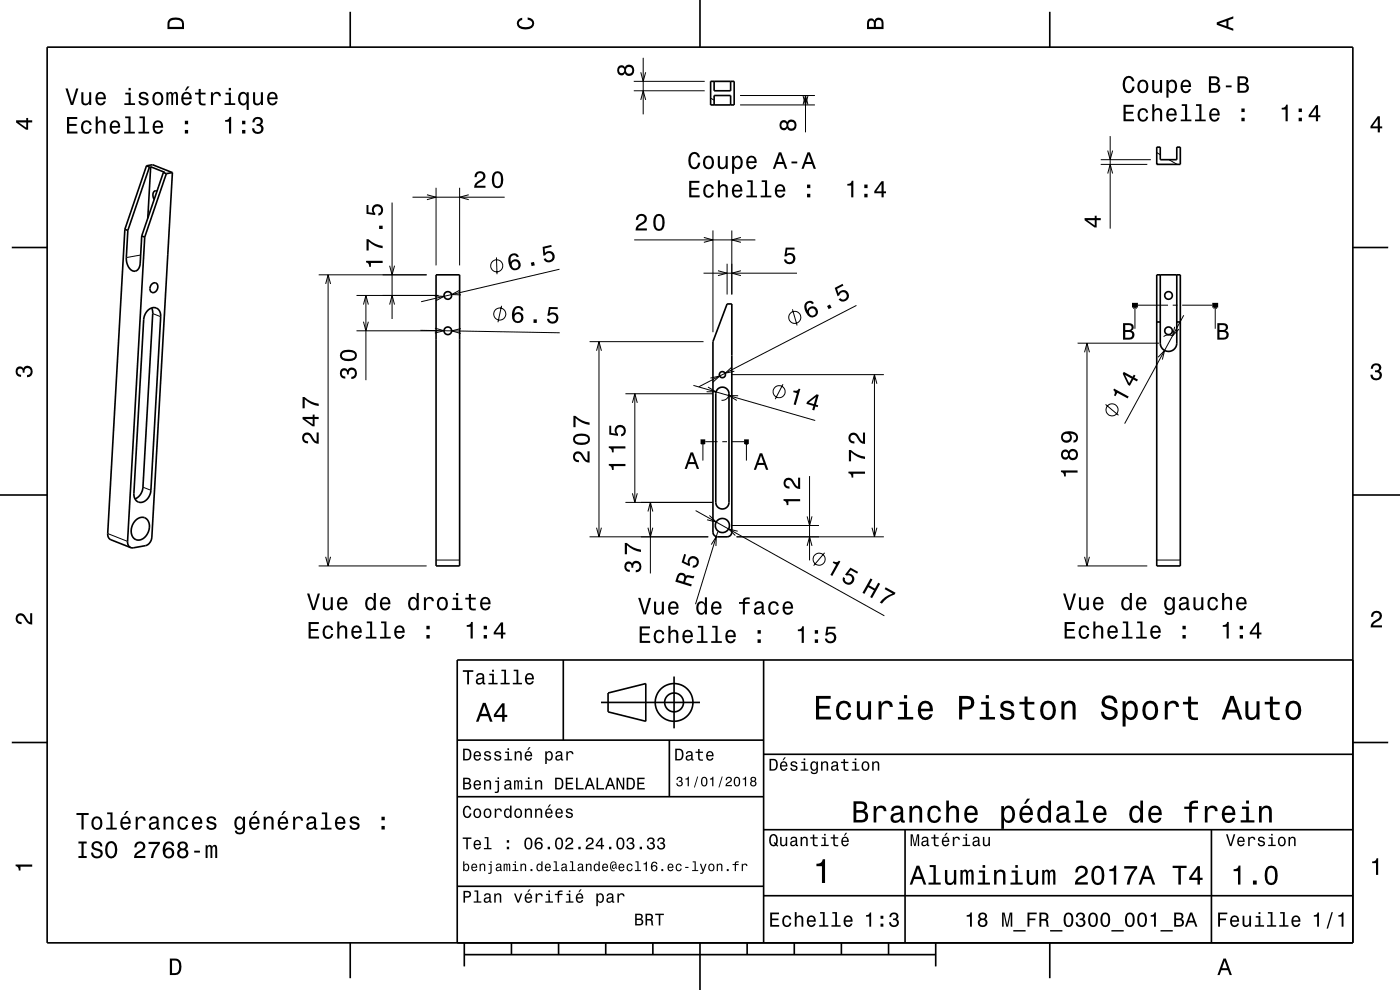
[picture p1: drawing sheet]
<svg xmlns="http://www.w3.org/2000/svg" width="297mm" height="210mm" viewBox="0 0 297 210" stroke-linecap="round" stroke-linejoin="round" font-family="sans-serif">
<g fill="none" stroke="#000" stroke-width=".21">
<path d="M134.5 19.3h15M134.5 17.3h15M135.9 15.3l.6 2 .5-2M136.5 12.3v12M92.5 39.8v16.5M97.5 39.8v16.5M135.9 21.2l.6-1.9 .5 1.9M150.7 20.8l.8 .4M157 22.3h15.9M157 20.3h15.9M170.4 20.3l.5 2 .5-2M170.4 22.2l.5-1.9 .5 1.9"/>
<path d="M170.9 20.3v7.8M233.5 34.9h9.9M233.5 33.9h10.6M235 31.9l.5 2 .5-2M235 36.8l.5-1.9 .5 1.9M235.5 28.9v19.6M245.4 32.4l.7 .4M245.4 34.7l.3 .2M248 33.9l1.7 1M29.8 54.1l-3 .5M67.6 58.3h22.9M69.6 58.3v61.7"/>
<path d="M82.7 56.4l.5 1.9 .5-1.9M83.2 43v24.7M87.5 41.8h19.6M90.6 41.3l1.9 .5-1.9 .6M99.4 41.3l-1.9 .5 1.9 .6M105.3 54.6l.1 3.6M118.7 57.1l-29.4 6.9M134.5 50.9h25.7M149.2 57.9h19.9M149.3 50.4l1.9 .5-1.9 .5M151.2 48.9v21.6M152.3 57.4l1.9 .5-1.9 .6"/>
<path d="M154.2 55.9v6.6M155.2 48.9v13.6M157.2 50.4l-2 .5 2 .5M157.2 57.4l-2 .5 2 .6M32.4 66.5l1.7 .7M69.1 60.2l.5-1.9 .5 1.9M75.6 62.7h17.4M75.6 70.2h17.4M77.1 64.6l.5-1.9 .5 1.9M77.1 68.2l.5 2 .5-2M77.6 62.7v17.9M82.7 64.6l.5-1.9 .5 1.9"/>
<path d="M89.2 70.1l29.5 .5M92.2 62.8l2 .1-1.7 .9M92.3 69.6l1.9 .6-1.9 .4M97.6 61.5l-1.8 1h2M97.8 69.7l-2 .5 1.9 .5M106.4 64.9l-.8 3.5M125.1 72.5h24.1M126.6 74.4l.5-1.9 .5 1.9M127.1 72.5v41.4M155.2 79.5h32.3M155.3 77.8l-1.5 1.4 2-.5M168.1 65.6l1 3.4"/>
<path d="M181.7 64.8l-33.5 17.3M185.5 79.5v34.4M228.6 72.8h17.3M230.1 74.7l.5-1.9 .5 1.9M230.6 72.8v47.2M240.5 65.5l.3-.8 .3 .8M240.8 64.7v5M241.4 64.7h6.4M245.7 75.8l1.4-1.5-.5 2M248.7 71.3a1.75 1.75 0 0 0-1.9 .1M248.8 64.7h1M249.2 69.3l-.5 2 1.4-1.5"/>
<path d="M250.8 64.7h6.4M251.1 66.9l-12.5 23M257.5 65.5l.3-.8 .3 .8M257.8 64.7v5M132.7 83.5h18.5M134.2 85.5l.5-2 .5 2M134.7 83.5v23.1M147.1 81.7l25.8 7.5M148.9 94.3l.2-.6 .3 .6M149.1 93.7v4M149.6 93.7h2.6M150.2 82.1l1.7 1h-2"/>
<path d="M150.7 80.2l2-.4-1.5 1.3M153.2 93.7h1M154.6 83.5a1.4 1.4 0 0 1-1.5 1.4M155.2 93.7h2.7M156.6 83.9h-2l1.7 1M158.1 94.3l.3-.6 .2 .6M158.4 93.7v4M166.1 81.5l-1.6 3.2M185 81.4l.5-1.9 .5 1.9M234.5 85.8l2.8 2.3M22.8 113.2l4.3 1.6M30.3 103.3l1.7 .7"/>
<path d="M69.1 118.1l.5 1.9 .5-1.9M92.5 118.8h5M125.1 113.9h25.1M126.6 111.9l.5 2 .5-2M132.7 106.6h18.5M134.2 104.6l.5 2 .5-2M137.5 108.5l.5-1.9 .5 1.9M137.5 111.9l.5 2 .5-2M138 106.6v15M147.6 108.3l40 22.3M150.5 109.3l1.4 1.4-1.9-.4M150.9 115.5l1.1-1.7-.1 2"/>
<path d="M152.2 112.9l-4.7 15.3M155.2 111.5h18.5M156.2 113.9h31.3M156.5 112.7l-1.9-.5 1.4 1.4M171.2 109.5l.5 2 .6-2M171.2 115.8l.5-1.9 .6 1.9M171.7 101v17.9M174.9 117.3l-2.3 2.7M185 111.9l.5 2 .5-2M230.1 118.1l.5 1.9 .5-1.9M245.4 118.8h5M67.6 120h22.9"/>
<path d="M228.6 120h14.8"/>
<circle cx="105.4" cy="56.4" r="1.28"/>
<circle cx="106" cy="66.6" r="1.28"/>
<circle cx="168.6" cy="67.3" r="1.28"/>
<circle cx="165.3" cy="83.1" r="1.28"/>
<circle cx="235.9" cy="86.9" r="1.28"/>
<circle cx="173.8" cy="118.6" r="1.28"/>
</g>
<g fill="none" stroke="#000" stroke-width=".35">
<path d="M10 10h277v190h-277zM74.3 2.5v7.5M148.5 0v10M150.7 17.3h5v5h-5zM151.5 17.3v2h3.5v-2M222.7 2.5v7.5M31.1 35.2l.6 .2M31.1 35.2l1.3-.3 4.2 1.7M31.1 35.2l-4.6 13.4M31.7 35.4l-4.6 13.5M32 35.4h-.3M32 35.4l2.9 1.1-.2 .1"/>
<path d="M32 35.4l-.6 10.9M34.7 36.6l-4.6 13.5M34.7 36.6l.6 .2M35.3 36.8l-4.6 13.5M36.6 36.6l-4.4 77.3a1.97 1.97 0 0 1-1.4 1.9l-2.5 .4h-.6M36.6 36.6l-1.3 .2M151.5 22.3v-2h3.5v2M245.4 31.2h.7v2.7h3.5v-2.7h.8v3.7h-5zM2.5 52.5h7.5M26.5 48.6l-3.7 64.6a1.26 1.26 0 0 0 .7 1.3l4.2 1.7M26.5 48.6l.6 .3M27.1 48.9l-.3 5.7a2.42 2.42 0 0 0 1.9 2.9 1.69 1.69 0 0 0 1-1.7l.4-5.7"/>
<path d="M30.1 50.1l.6 .2M30.7 50.3l-3.6 64.5a1.25 1.25 0 0 0 .6 1.4M33.3 40.6a.64 .64 0 0 0-.8 .1 .64 .64 0 0 0-.1 .8l.3 .8M92.5 58.3h5v61.7h-5zM245.4 58.3h5v61.7h-5zM246.1 58.3v14.5a1.75 1.75 0 0 0 1.8 1.7 1.75 1.75 0 0 0 1.7-1.7v-14.5M287 52.5h7.5M31.3 65.9a1.56 1.56 0 0 1 1.9-.5 1.56 1.56 0 0 1 .9 1.8l-2.1 36.8a2.31 2.31 0 0 1-2.8 2.4 1.82 1.82 0 0 1-.8-1.8l2.1-36.9 .3-1zM32.2 65.3l.2 1.2-2.1 36.8-.1 .9a2.64 2.64 0 0 1-1.6 1.6M32.3 60.2a.78 .78 0 0 1 1.1 0 .78 .78 0 0 1 0 1.1 .83 .83 0 0 1-1.1 .8 .83 .83 0 0 1-.4-1.3zM154.2 64.5h1v48.4l-.1 .5-.6 .4-2.3 .1-.7-.3-.3-.7v-40.4zM245.4 68.3h.7"/>
<path d="M249.6 68.3h.8M152.3 82.5a1.4 1.4 0 0 1 1.5-.3 1.4 1.4 0 0 1 .8 1.3v23.1a1.4 1.4 0 0 1-1.4 1.4 1.4 1.4 0 0 1-1.4-1.4v-23.1l.2-.6zM0 105h10M28.7 110.5a1.67 1.67 0 0 1 2-.7 1.67 1.67 0 0 1 1 2 2.5 2.5 0 0 1-2.9 2.6 2.6 2.6 0 0 1-.1-3.9zM287 105h10M119.5 140v17M162 140v60M287 140h-190v60M2.5 157.5h7.5M97 157h65M127.5 149h21M129 147l8-2v8l-8-2z"/>
<path d="M142 157v12M143 143.5v11M287 157.5h7.5M97 169h65M162 176h125M162 160h125M192 176v24M257 176v24M97 188h65M162 190h125M74.3 200v7.5M98.5 202.5h100"/>
<path d="M98.5 200v5M108.5 200v2.5M118.5 200v2.5M128.5 200v2.5M138.5 200v2.5M148.5 200v10M158.5 200v2.5M168.5 200v2.5M178.5 200v2.5M188.5 200v2.5M198.5 200v5M222.7 200v7.5"/>
<circle cx="95" cy="62.7" r=".81"/>
<circle cx="95" cy="70.2" r=".81"/>
<circle cx="153.2" cy="79.5" r=".65"/>
<circle cx="247.9" cy="62.7" r=".81"/>
<circle cx="247.9" cy="70.2" r=".81"/>
<circle cx="153.2" cy="111.5" r="1.5"/>
<circle cx="143" cy="149" r="2"/>
<circle cx="143" cy="149" r="4"/>
</g>
<path d="M240.1 64.7h1.3M257.2 64.7h1.2M148.6 93.7h1M157.9 93.7h1" fill="none" stroke="#000" stroke-width="1" stroke-linecap="butt"/>
<g fill="#000">
<path d="M13.9 18.8l1.1 3.5h.5l1.1-3.5h-.4l-.9 2.9-.9-2.9zM17.2 19.6v1.7a.89 .89 0 0 0 .7 1 .89 .89 0 0 0 1-.4v.4h.5v-2.7h-.5v1.5a.65 .65 0 0 1-.4 .8 .65 .65 0 0 1-.8-.3v-2zM20.5 19.9a1.54 1.54 0 0 0 .8 2.5 1.07 1.07 0 0 0 1.1-.9h-.4l-.2 .3-.4 .2a.76 .76 0 0 1-.7-1h1.8a1.17 1.17 0 0 0-.5-1.3 1.17 1.17 0 0 0-1.5 .2zM20.9 20.1a.66 .66 0 0 1 .8-.2 .66 .66 0 0 1 .3 .8h-1.3zM26.6 19.7v.3h.7v1.9h-.9v.4h2.2v-.4h-.9v-2.2zM27.3 18.7v.5h.4v-.5zM29.7 19.7a.75 .75 0 0 0-.2 .8 .75 .75 0 0 0 .7 .5l.9 .4a.63 .63 0 0 1-.6 .6 .63 .63 0 0 1-.7-.6h-.4a1.07 1.07 0 0 0 1.2 1 1.07 1.07 0 0 0 .9-1.2l-.4-.4-1.1-.3a.53 .53 0 0 1 .4-.7 .53 .53 0 0 1 .6 .5h.5a1.03 1.03 0 0 0-.7-.9 1.03 1.03 0 0 0-1.1 .3zM32.6 19.9a1.53 1.53 0 0 0 .9 2.5 1.48 1.48 0 0 0 1.2-1.5 1.48 1.48 0 0 0-1.2-1.4l-.5 .1zM33 20.1a.67 .67 0 0 1 .7-.2 .67 .67 0 0 1 .5 .6 1.11 1.11 0 0 1-.7 1.5 1.17 1.17 0 0 1-.5-1.9zM35.3 19.6v2.7h.4v-2.1l.2-.3h.3l.1 .2v2.2h.4v-2.1l.4-.4 .2 .2v.4v1.9h.5v-1.9a.69 .69 0 0 0-.6-.9l-.5 .4-.2-.3-.3-.1-.5 .4v-.3zM39.7 18.3l-.5 .9h.3l.7-.9zM38.7 19.9a1.54 1.54 0 0 0 .8 2.5 1.06 1.06 0 0 0 1.1-.9h-.4l-.2 .3-.4 .2a.76 .76 0 0 1-.7-1h1.8a1.16 1.16 0 0 0-.5-1.3 1.16 1.16 0 0 0-1.5 .2zM39.1 20.1a.66 .66 0 0 1 .8-.2 .66 .66 0 0 1 .3 .8h-1.3zM42.1 18.9v.8h-.7v.3h.7l.1 1.8a1.04 1.04 0 0 0 1.4 .5v-.3a.68 .68 0 0 1-1-.4v-1.6h1v-.3h-1v-.8zM44.8 19.6v2.7h.4v-1.6a.66 .66 0 0 1 .4-.8 .66 .66 0 0 1 .8 .3v.2h.5a.89 .89 0 0 0-.7-.9 .89 .89 0 0 0-1 .5v-.4zM47.8 19.7v.3h.7v1.9h-.9v.4h2.3v-.4h-.9v-2.2zM48.5 18.7v.5h.5v-.5zM50.8 19.9a1.58 1.58 0 0 0 .7 2.5l.5-.1 .3-.4v1.4h.5v-3.7h-.5v.4l-.1-.2a.88 .88 0 0 0-1.4 .1zM51.1 20.1a.62 .62 0 0 1 .7-.2 .62 .62 0 0 1 .5 .6 1.12 1.12 0 0 1-.7 1.5 1.19 1.19 0 0 1-.5-1.9zM53.7 19.6v1.7a.89 .89 0 0 0 .6 1 .89 .89 0 0 0 1.1-.4v.4h.4v-2.7h-.5v1.5a.65 .65 0 0 1-.3 .8 .65 .65 0 0 1-.9-.3v-2zM57 19.9a1.55 1.55 0 0 0 .8 2.5 1.07 1.07 0 0 0 1.1-.9h-.5l-.2 .3-.4 .2a.76 .76 0 0 1-.7-1h1.8a1.17 1.17 0 0 0-.5-1.3 1.17 1.17 0 0 0-1.4 .2zM57.3 20.1a.66 .66 0 0 1 .8-.2 .66 .66 0 0 1 .3 .8h-1.3z" fill-rule="evenodd"/>
<path d="M36 4a2.18 2.18 0 0 0-.5 2.2h3.5v-1.2a1.43 1.43 0 0 0-1.7-1.3zM36.3 4.4a2.15 2.15 0 0 1 2.2 .3l.1 1h-2.6v-1z" fill-rule="evenodd"/>
<path d="M109.9 4.2l.9-.4v.4a.7 .7 0 0 0-.7 .5 .7 .7 0 0 0 .3 .8 1.7 1.7 0 0 0 2.5-.5 .9 .9 0 0 0-1-.8v-.5a1.24 1.24 0 0 1 1.4 1.1 1.24 1.24 0 0 1-1 1.4 2.22 2.22 0 0 1-2.5-.7l-.2-.5z" fill-rule="evenodd"/>
<path d="M131.2 14.1a1.05 1.05 0 0 0-.2 1.4 1.05 1.05 0 0 0 1.3 .4l.3-.4a1.11 1.11 0 0 0 1.5 .5 1.11 1.11 0 0 0 .4-1.6 1.03 1.03 0 0 0-.9-.7 1.03 1.03 0 0 0-1 .6l-.2-.2a.84 .84 0 0 0-1.2 0zM132.8 14.9a.71 .71 0 0 1 1.4 0 .71 .71 0 0 1-1.4 0zM131.3 14.9a.6 .6 0 0 1 1.2 0 .6 .6 0 0 1-1.2 0z" fill-rule="evenodd"/>
<path d="M184.2 4.2l-.3 .7v1.3h3.5v-1.3a.98 .98 0 0 0-.7-1.1 .98 .98 0 0 0-1.2 .6 .84 .84 0 0 0-1.3-.2zM184.5 4.5a.54 .54 0 0 1 .6-.1 .54 .54 0 0 1 .3 .6v.7h-1zM185.9 4.4a.62 .62 0 0 1 .8-.1 .62 .62 0 0 1 .3 .6v.8h-1.2z" fill-rule="evenodd"/>
<path d="M238.5 16.6a2.52 2.52 0 0 0 .4 3.1 1.27 1.27 0 0 0 1.8-1.3h-.5a.82 .82 0 0 1-1.1 .9 2.08 2.08 0 0 1 0-2.7 .72 .72 0 0 1 1.1 .6h.5a1.19 1.19 0 0 0-.9-1.1 1.19 1.19 0 0 0-1.3 .5zM241.6 17.3a1.53 1.53 0 0 0 .8 2.5 1.48 1.48 0 0 0 1.2-1.5 1.48 1.48 0 0 0-1.2-1.4l-.4 .1zM241.9 17.5a.67 .67 0 0 1 .7-.2 .67 .67 0 0 1 .5 .6 1.11 1.11 0 0 1-.7 1.5 1.17 1.17 0 0 1-.5-1.9zM244.4 17v1.8a.89 .89 0 0 0 .6 .9 .89 .89 0 0 0 1.1-.4v.4h.4v-2.7h-.4v1.5a.65 .65 0 0 1-.4 .8 .65 .65 0 0 1-.8-.3v-2zM247.4 17v3.7h.5v-1.4a.93 .93 0 0 0 1 .5 .93 .93 0 0 0 .7-.9 1.5 1.5 0 0 0-.9-2l-.5 .1-.3 .4v-.4zM248.1 17.5a.63 .63 0 0 1 .7-.2 .63 .63 0 0 1 .4 .6 1.13 1.13 0 0 1-.6 1.5 1.18 1.18 0 0 1-.5-1.9zM250.7 17.3a1.54 1.54 0 0 0 .8 2.5 1.06 1.06 0 0 0 1.1-.9h-.4l-.2 .4-.4 .1a.76 .76 0 0 1-.7-.9h1.8a1.16 1.16 0 0 0-.5-1.4 1.16 1.16 0 0 0-1.5 .2zM251.1 17.5a.66 .66 0 0 1 .8-.2 .66 .66 0 0 1 .3 .8h-1.3zM256.5 16.2v3.5h1.3a.98 .98 0 0 0 1.1-.7 .98 .98 0 0 0-.6-1.2 .86 .86 0 0 0 .4-1.1 .86 .86 0 0 0-1-.5zM256.9 16.6h.8a.53 .53 0 0 1 .6 .5 .53 .53 0 0 1-.7 .5h-.7zM256.9 18.1h.8a.61 .61 0 0 1 .7 .5 .61 .61 0 0 1-.7 .7h-.8zM260.1 18.1v.4h1.2v-.4zM262.5 16.2v3.5h1.3a.98 .98 0 0 0 1.1-.7 .98 .98 0 0 0-.6-1.2 .86 .86 0 0 0 .5-1.1 .86 .86 0 0 0-1-.5zM263 16.6h.7a.53 .53 0 0 1 .6 .5 .53 .53 0 0 1-.6 .5h-.7zM263 18.1h.8a.61 .61 0 0 1 .7 .5 .61 .61 0 0 1-.7 .7h-.8z" fill-rule="evenodd"/>
<path d="M258.1 4.7v.6l3.5 1.2v-.4l-1-.4v-1.4l1-.4v-.4zM258.6 5l1.6-.5v1z" fill-rule="evenodd"/>
<path d="M3.4 25.5v.5l2.1 1.5h.5v-1.5h.8v-.5h-.8v-.5h-.4v.5zM4 26h1.6v1.1z" fill-rule="evenodd"/>
<path d="M14.2 24.8v3.5h2.2v-.4h-1.7v-1.2h1.5v-.4h-1.5v-1.1h1.7v-.4zM17.5 25.9a1.53 1.53 0 0 0 .8 2.5 1.06 1.06 0 0 0 1.1-1h-.4a.67 .67 0 0 1-.6 .6 .67 .67 0 0 1-.7-.6 1.11 1.11 0 0 1 .6-1.5 .6 .6 0 0 1 .7 .6h.4a1.09 1.09 0 0 0-.7-1 1.09 1.09 0 0 0-1.2 .4zM20.3 24.7v3.6h.4v-1.5a.63 .63 0 0 1 .6-.9 .63 .63 0 0 1 .7 .7v1.7h.4v-1.8a.88 .88 0 0 0-.6-.9 .88 .88 0 0 0-1.1 .4v-1.3zM23.6 25.9a1.54 1.54 0 0 0 .8 2.5 1.05 1.05 0 0 0 1.1-.9h-.5l-.2 .4-.4 .1a.76 .76 0 0 1-.7-.9h1.8a1.16 1.16 0 0 0-.5-1.4 1.16 1.16 0 0 0-1.4 .2zM23.9 26.1a.66 .66 0 0 1 .8-.1 .66 .66 0 0 1 .3 .7h-1.3zM26.6 24.7v.4h.7v2.8h-1v.4h2.3v-.4h-.9v-3.2zM29.6 24.7v.4h.7v2.8h-.9v.4h2.2v-.4h-.9v-3.2zM32.7 25.9a1.54 1.54 0 0 0 .8 2.5 1.06 1.06 0 0 0 1.1-.9h-.5l-.2 .4-.4 .1a.76 .76 0 0 1-.7-.9h1.8a1.16 1.16 0 0 0-.5-1.4 1.16 1.16 0 0 0-1.4 .2zM33 26.1a.66 .66 0 0 1 .8-.1 .66 .66 0 0 1 .3 .7h-1.3zM39.2 27.6v.7h.7v-.7zM39.2 25.6v.8h.7v-.8z" fill-rule="evenodd"/>
<path d="M47.8 25.5v.3h.8v2.5h.4v-3.5h-.3a.77 .77 0 0 1-.9 .7zM51.4 27.6v.7h.7v-.7zM51.4 25.6v.8h.7v-.8zM53.9 25.1l-.3 .9h.4a.62 .62 0 0 1 .3-.8 .62 .62 0 0 1 .8 .3 .62 .62 0 0 1-.2 .8h-.5v.4a.72 .72 0 0 1 1 .4 .72 .72 0 0 1-.5 1 .72 .72 0 0 1-.9-.5l-.1-.4h-.4a1.18 1.18 0 0 0 1.5 1.2 1.18 1.18 0 0 0 .6-1.8l-.3-.2a.91 .91 0 0 0 .4-1.1 .91 .91 0 0 0-1-.5z" fill-rule="evenodd"/>
<path d="M101 36.6l-.3 .4v.6h.4a.7 .7 0 0 1 .5-.9 .7 .7 0 0 1 .9 .5 .7 .7 0 0 1-.5 .9 1.8 1.8 0 0 0-1.4 1.7h2.4v-.4h-1.9a2.2 2.2 0 0 1 1.5-1.2 1.13 1.13 0 0 0 .1-1.6 1.13 1.13 0 0 0-1.7 0zM104.7 36.8a2.67 2.67 0 0 0 .3 3 1.14 1.14 0 0 0 1.7-.9 2.31 2.31 0 0 0-.6-2.5l-.5-.1-.6 .1zM105.2 36.8h.7a2.38 2.38 0 0 1 0 2.6h-.7a2.37 2.37 0 0 1 0-2.6z" fill-rule="evenodd"/>
<path d="M146.4 32.7a2.51 2.51 0 0 0 .4 3.1 1.27 1.27 0 0 0 1.8-1.3h-.5a.82 .82 0 0 1-1.1 .9 2.08 2.08 0 0 1 0-2.7 .72 .72 0 0 1 1 .7h.5a1.19 1.19 0 0 0-.8-1.1 1.19 1.19 0 0 0-1.3 .4zM149.4 33.4a1.52 1.52 0 0 0 .9 2.5 1.48 1.48 0 0 0 1.2-1.4 1.48 1.48 0 0 0-1.2-1.5l-.5 .1zM149.8 33.7a.67 .67 0 0 1 .7-.3 .67 .67 0 0 1 .5 .6 1.11 1.11 0 0 1-.7 1.5 1.17 1.17 0 0 1-.5-1.8zM152.3 33.1v1.8a.89 .89 0 0 0 .6 1 .89 .89 0 0 0 1.1-.5v.4h.4v-2.7h-.5v1.6a.65 .65 0 0 1-.3 .7 .65 .65 0 0 1-.9-.3v-2zM155.3 33.1v3.8h.4v-1.5a.93 .93 0 0 0 1 .5 .93 .93 0 0 0 .8-.8 1.51 1.51 0 0 0-1-2.1l-.4 .1-.4 .4v-.4zM155.9 33.7a.63 .63 0 0 1 .7-.3 .63 .63 0 0 1 .5 .6 1.13 1.13 0 0 1-.7 1.5 1.19 1.19 0 0 1-.5-1.8zM158.6 33.4a1.54 1.54 0 0 0 .8 2.5 1.06 1.06 0 0 0 1.1-.9h-.5l-.2 .4-.3 .1a.76 .76 0 0 1-.7-.9h1.7a1.16 1.16 0 0 0-.5-1.4 1.16 1.16 0 0 0-1.4 .2zM158.9 33.6a.66 .66 0 0 1 .8-.1 .66 .66 0 0 1 .4 .7h-1.3zM165.2 32.3l-1.3 3.5h.5l.4-1h1.4l.3 1h.5l-1.3-3.5zM165.5 32.8l.5 1.6h-1.1zM167.9 34.3v.4h1.2v-.4zM171.3 32.3l-1.3 3.5h.5l.4-1h1.4l.3 1h.5l-1.3-3.5zM171.6 32.8l.5 1.6h-1.1z" fill-rule="evenodd"/>
<path d="M165.6 25.8a1.05 1.05 0 0 0-.2 1.3 1.05 1.05 0 0 0 1.3 .4l.3-.3a1.11 1.11 0 0 0 1.5 .4 1.11 1.11 0 0 0 .4-1.6 1.03 1.03 0 0 0-.9-.7 1.03 1.03 0 0 0-1 .6l-.1-.2a.84 .84 0 0 0-1.3 .1zM167.2 26.6a.71 .71 0 0 1 1.4 0 .71 .71 0 0 1-1.4 0zM165.7 26.6a.6 .6 0 0 1 1.2 0 .6 .6 0 0 1-1.2 0z" fill-rule="evenodd"/>
<path d="M238.4 22.2v3.5h2.2v-.4h-1.8v-1.2h1.6v-.4h-1.6v-1h1.7v-.5zM241.6 23.3a1.53 1.53 0 0 0 .9 2.5 1.06 1.06 0 0 0 1.1-1h-.5a.67 .67 0 0 1-.6 .6 .67 .67 0 0 1-.7-.6 1.12 1.12 0 0 1 .7-1.5 .6 .6 0 0 1 .6 .6h.5a1.09 1.09 0 0 0-.8-.9 1.09 1.09 0 0 0-1.2 .3zM244.4 22.1v3.6h.5v-1.5a.63 .63 0 0 1 .4-.8 .63 .63 0 0 1 .8 .3v2h.4v-1.8a.88 .88 0 0 0-.6-.9 .88 .88 0 0 0-1 .4v-1.3zM247.7 23.3a1.54 1.54 0 0 0 .8 2.5 1.06 1.06 0 0 0 1.1-.8h-.4l-.3 .3-.3 .1a.76 .76 0 0 1-.7-.9h1.7a1.16 1.16 0 0 0-.4-1.4 1.16 1.16 0 0 0-1.5 .2zM248.1 23.5a.66 .66 0 0 1 .8-.1 .66 .66 0 0 1 .3 .7h-1.3zM250.7 22.1v.4h.7v2.9h-.9v.3h2.2v-.3h-.9v-3.3zM253.7 22.1v.4h.7v2.9h-.9v.3h2.3v-.3h-.9v-3.3zM256.8 23.3a1.54 1.54 0 0 0 .8 2.5 1.06 1.06 0 0 0 1.1-.8h-.4l-.3 .3-.3 .1a.76 .76 0 0 1-.7-.9h1.7a1.16 1.16 0 0 0-.4-1.4 1.16 1.16 0 0 0-1.5 .2zM257.2 23.5a.66 .66 0 0 1 .8-.1 .66 .66 0 0 1 .3 .7h-1.3zM263.4 25v.7h.6v-.7zM263.4 23v.8h.6v-.8z" fill-rule="evenodd"/>
<path d="M271.9 22.9v.3h.8v2.5h.5v-3.5h-.4a.78 .78 0 0 1-.9 .7zM275.5 25v.7h.7v-.7zM275.5 23v.8h.7v-.8zM279.2 22.3l-1.6 2.1v.5h1.6v.8h.4v-.8h.5v-.4h-.5v-2.2zM279.2 22.9v1.6h-1.2z" fill-rule="evenodd"/>
<path d="M292.3 24.7l-1.6 2.1v.4h1.6v.9h.4v-.9h.5v-.4h-.5v-2.1zM292.3 25.2v1.6h-1.1z" fill-rule="evenodd"/>
<path d="M77.7 55.3v.4a.78 .78 0 0 1 .6 .9h.4v-.8h2.5v-.5zM77.8 50.7v2.4h.4v-1.9a5.2 5.2 0 0 0 3 1.5v-.5a5.3 5.3 0 0 1-3-1.5zM80.4 47.9v.7h.8v-.7zM77.8 43.5v1.9l1.8 .2v-.4a.79 .79 0 0 1-.2-1.1 .79 .79 0 0 1 1.2-.1 .79 .79 0 0 1-.1 1.2l-.2 .1v.4a1.21 1.21 0 0 0 1-1.5 1.21 1.21 0 0 0-1.6-.8 1.21 1.21 0 0 0-.6 1.8l-.9-.2v-1.5z" fill-rule="evenodd"/>
<path d="M108.3 54a2.23 2.23 0 0 0 .7 3.3 1.16 1.16 0 0 0 1.4-.6 1.16 1.16 0 0 0-.5-1.5 1.16 1.16 0 0 0-1.5 .4 1.02 1.02 0 0 1 .5-1.4 .58 .58 0 0 1 .7 .4l.5-.1a1.1 1.1 0 0 0-1.8-.5zM108.5 56.2a.75 .75 0 0 1 1.5 0 .75 .75 0 0 1-1.5 0zM112.6 55.7l.2 .7 .7-.1-.2-.7zM115.1 52.4l.2 1.9 .4-.1a.79 .79 0 0 1 1-.5 .79 .79 0 0 1 .4 1.1 .79 .79 0 0 1-1.2 .2l-.1-.2-.5 .1a1.21 1.21 0 0 0 1.7 .7 1.21 1.21 0 0 0 .4-1.8 1.21 1.21 0 0 0-1.8-.1l-.1-1 1.5-.3-.1-.4z" fill-rule="evenodd"/>
<path d="M135.2 45.7l-.3 .9h.5a.71 .71 0 0 1 .5-.8 .71 .71 0 0 1 .8 .5 .71 .71 0 0 1-.5 .9 1.8 1.8 0 0 0-1.4 1.7h2.4v-.4h-1.9a2.23 2.23 0 0 1 1.5-1.2 1.13 1.13 0 0 0 .1-1.7 1.13 1.13 0 0 0-1.7 .1zM138.9 45.8a2.68 2.68 0 0 0 .4 3.1 1.14 1.14 0 0 0 1.6-.9 2.31 2.31 0 0 0-.6-2.5l-.5-.1-.5 .1zM139.5 45.9h.6a2.38 2.38 0 0 1 0 2.6h-.6a2.37 2.37 0 0 1 0-2.6z" fill-rule="evenodd"/>
<path d="M146.2 38.4v3.5h2.2v-.5h-1.7v-1.1h1.5v-.5h-1.5v-1h1.7v-.4zM149.5 39.4a1.53 1.53 0 0 0 .8 2.6 1.06 1.06 0 0 0 1.1-1.1h-.4a.67 .67 0 0 1-.6 .7 .67 .67 0 0 1-.7-.6 1.12 1.12 0 0 1 .6-1.6 .59 .59 0 0 1 .7 .7h.4a1.09 1.09 0 0 0-.7-1 1.09 1.09 0 0 0-1.2 .3zM152.3 38.2v3.7h.4v-1.6a.63 .63 0 0 1 .4-.8 .63 .63 0 0 1 .8 .4l.1 2h.4v-1.8a.88 .88 0 0 0-.6-1 .88 .88 0 0 0-1.1 .4v-1.3zM155.6 39.4a1.55 1.55 0 0 0 .8 2.6 1.07 1.07 0 0 0 1-.9h-.4l-.2 .3-.4 .2a.76 .76 0 0 1-.7-1h1.8a1.17 1.17 0 0 0-.5-1.3 1.17 1.17 0 0 0-1.4 .1zM155.9 39.7a.66 .66 0 0 1 .8-.2 .66 .66 0 0 1 .3 .8h-1.3zM158.6 38.2v.4h.6v2.9h-.9v.4h2.3v-.4h-.9v-3.3zM161.6 38.2v.4h.7v2.9h-.9v.4h2.2v-.4h-.9v-3.3zM164.7 39.4a1.54 1.54 0 0 0 .8 2.6 1.07 1.07 0 0 0 1.1-.9h-.5l-.2 .3-.4 .2a.76 .76 0 0 1-.7-1h1.8a1.17 1.17 0 0 0-.5-1.3 1.17 1.17 0 0 0-1.4 .1zM165 39.7a.66 .66 0 0 1 .8-.2 .66 .66 0 0 1 .3 .8h-1.3zM171.2 41.1v.8h.7v-.8zM171.2 39.2v.7h.7v-.7z" fill-rule="evenodd"/>
<path d="M166.7 52.5h1.9v.4h-1.6l-.1 1a1.21 1.21 0 0 1 1.7 .5 1.21 1.21 0 0 1-.8 1.7 1.21 1.21 0 0 1-1.5-1.1h.5a.8 .8 0 0 0 1.2 .4 .8 .8 0 0 0 0-1.3 .8 .8 0 0 0-1.2 .3h-.4z" fill-rule="evenodd"/>
<path d="M179.8 39v.4h.8v2.5h.4v-3.6h-.3a.77 .77 0 0 1-.9 .7zM183.3 41.1v.8h.7v-.8zM183.3 39.2v.7h.7v-.7zM187 38.4l-1.5 2.2v.4h1.5v.9h.5v-.9h.5v-.4h-.5v-2.2zM187 39v1.6h-1.1z" fill-rule="evenodd"/>
<path d="M230.1 46.3v.4l2.1 1.5h.4v-1.5h.9v-.4h-.9v-.5h-.4v.5zM230.7 46.7h1.5v1.1z" fill-rule="evenodd"/>
<path d="M109.2 65.2l-.5 .8a1.75 1.75 0 0 0 1.1 2.5 1.15 1.15 0 0 0 1.2-1.5 1.15 1.15 0 0 0-1.9-.4 1.02 1.02 0 0 1 .9-1.3 .58 .58 0 0 1 .6 .6h.4a1.12 1.12 0 0 0-.7-.9 1.12 1.12 0 0 0-1.1 .2zM109.1 67.4a.75 .75 0 0 1 1.5 0 .75 .75 0 0 1-1.5 0zM113.2 67.7v.8h.7v-.7zM116.4 65.1l-.3 1.9h.4a.8 .8 0 0 1 1.3-.2 .8 .8 0 0 1-.1 1.2 .8 .8 0 0 1-1.2-.4h-.5a1.21 1.21 0 0 0 1.5 1.1 1.21 1.21 0 0 0 .9-1.6 1.21 1.21 0 0 0-1.8-.6l.2-1 1.5 .1v-.4z" fill-rule="evenodd"/>
<path d="M171 64.1a2.12 2.12 0 0 0 1.3 3.3 1.16 1.16 0 0 0 1.2-1 1.16 1.16 0 0 0-.8-1.3 1.16 1.16 0 0 0-1.4 .7 1.03 1.03 0 0 1 .2-1.5 .58 .58 0 0 1 .8 .2l.4-.2a1.03 1.03 0 0 0-1.7-.2zM171.6 66.2a.75 .75 0 0 1 1.5 0 .75 .75 0 0 1-1.5 0zM175.5 64.9l.3 .7 .6-.3-.3-.7zM177.1 61.1l.6 1.7 .3-.1a.8 .8 0 0 1 1-.8 .8 .8 0 0 1 .5 1.1 .8 .8 0 0 1-1.2 .3l-.4 .2a1.21 1.21 0 0 0 1.8 .2 1.21 1.21 0 0 0 0-1.8 1.21 1.21 0 0 0-1.8 .3l-.3-.9 1.3-.7-.2-.4z" fill-rule="evenodd"/>
<path d="M238.2 68.5v3.5h1.4a.98 .98 0 0 0 1-.7 .98 .98 0 0 0-.6-1.1 .86 .86 0 0 0 .5-1.1 .86 .86 0 0 0-1-.6zM238.7 69h.7a.53 .53 0 0 1 .7 .5 .53 .53 0 0 1-.7 .5h-.7zM238.7 70.4h.8a.61 .61 0 0 1 .7 .6 .61 .61 0 0 1-.7 .6h-.8z" fill-rule="evenodd"/>
<path d="M258.2 68.5v3.5h1.4a.98 .98 0 0 0 1-.7 .98 .98 0 0 0-.6-1.1 .86 .86 0 0 0 .5-1.1 .86 .86 0 0 0-1-.6zM258.7 69h.7a.53 .53 0 0 1 .7 .5 .53 .53 0 0 1-.7 .5h-.7zM258.7 70.4h.8a.61 .61 0 0 1 .7 .6 .61 .61 0 0 1-.7 .6h-.8z" fill-rule="evenodd"/>
<path d="M291.1 77.4a1.08 1.08 0 0 1 1.4-.2 1.08 1.08 0 0 1 .4 1.2l-.3 .3a1.06 1.06 0 0 1 .5 1.3 1.06 1.06 0 0 1-1.2 .7 1.1 1.1 0 0 1-1.2-1.2h.5a.71 .71 0 0 0 1 .8 .71 .71 0 0 0 .1-1.3h-.6v-.4a.61 .61 0 0 0 .8-.3 .61 .61 0 0 0-.2-.8 .61 .61 0 0 0-.9 .2l-.1 .5h-.5z" fill-rule="evenodd"/>
<path d="M3.6 78a.86 .86 0 0 1 1.4 .2 1.06 1.06 0 0 1 1.2-.6 1.06 1.06 0 0 1 .7 1.2 1.1 1.1 0 0 1-1.2 1.2v-.4a.71 .71 0 0 0 .8-1 .71 .71 0 0 0-1.3-.1v.6h-.4a.61 .61 0 0 0-.3-.8 .61 .61 0 0 0-.8 .2 .61 .61 0 0 0 .2 .8l.6 .2v.4a1.15 1.15 0 0 1-1.2-.6 1.15 1.15 0 0 1 .3-1.3z" fill-rule="evenodd"/>
<path d="M64.4 92.1a1.2 1.2 0 0 0-.2 1.3 1.2 1.2 0 0 0 1.2 .7v-.5a.7 .7 0 0 1-.9-.5 .7 .7 0 0 1 .5-.9 .7 .7 0 0 1 .9 .5 1.8 1.8 0 0 0 1.7 1.4v-2.4h-.4v1.9a2.23 2.23 0 0 1-1.2-1.4 1.1 1.1 0 0 0-1.6-.1zM64.2 88.4v.5l2.1 1.5h.4v-1.5h.9v-.5h-.9v-.5h-.4v.5zM64.8 88.9h1.5v1.1zM64.2 84.2v2.4h.4v-1.9a5.2 5.2 0 0 0 3 1.4v-.5a5.3 5.3 0 0 1-3-1.4z" fill-rule="evenodd"/>
<path d="M72.4 78.4a1.17 1.17 0 0 0-.2 1.2 1.17 1.17 0 0 0 1.1 .7v-.4a.62 .62 0 0 1-.8-.4 .62 .62 0 0 1 .3-.8 .62 .62 0 0 1 .8 .3v.4h.4a.72 .72 0 0 1 .4-.9 .72 .72 0 0 1 1 .5 .72 .72 0 0 1-.5 .9h-.4v.5a1.18 1.18 0 0 0 1.2-1.5 1.18 1.18 0 0 0-1.8-.6l-.2 .2a.86 .86 0 0 0-1.3-.1zM72.6 74.5a1.13 1.13 0 0 0-.5 1.2 1.13 1.13 0 0 0 1 .8 2.28 2.28 0 0 0 2.5-.6 1.14 1.14 0 0 0-.9-1.6 2.86 2.86 0 0 0-2.1 .2zM72.6 75.1a2.37 2.37 0 0 1 2.6 0v.6a2.38 2.38 0 0 1-2.6 0z" fill-rule="evenodd"/>
<path d="M121.8 96.1a1.2 1.2 0 0 0-.2 1.3 1.2 1.2 0 0 0 1.2 .7v-.5a.7 .7 0 0 1-.8-.5 .7 .7 0 0 1 .5-.9 .7 .7 0 0 1 .8 .5 1.81 1.81 0 0 0 1.8 1.4v-2.4h-.5v1.9a2.23 2.23 0 0 1-1.1-1.4 1.11 1.11 0 0 0-1.7-.1zM122 92.3a1.13 1.13 0 0 0-.4 1.2 1.13 1.13 0 0 0 1 .8 2.28 2.28 0 0 0 2.5-.6 1.14 1.14 0 0 0-.9-1.7 2.89 2.89 0 0 0-2.2 .3zM122.1 92.8a2.38 2.38 0 0 1 2.6 0v.7a2.38 2.38 0 0 1-2.6 0zM121.6 88.2v2.4h.5v-1.9a5.2 5.2 0 0 0 3 1.4v-.5a5.3 5.3 0 0 1-3-1.4z" fill-rule="evenodd"/>
<path d="M129.2 98.4v.4a.77 .77 0 0 1 .6 .9h.4v-.8h2.5v-.5zM129.2 94.7v.3a.77 .77 0 0 1 .6 1h.4v-.9h2.5v-.4zM129.3 90.3v1.9l1.8 .3v-.4a.8 .8 0 0 1-.2-1.3 .8 .8 0 0 1 1.2 .1 .8 .8 0 0 1-.3 1.2v.5a1.21 1.21 0 0 0 1-1.5 1.21 1.21 0 0 0-1.6-.9 1.21 1.21 0 0 0-.6 1.8l-.9-.2v-1.5z" fill-rule="evenodd"/>
<path d="M146.5 96l-1.3 3.5h.5l.4-1.1h1.4l.3 1.1h.5l-1.3-3.5zM146.8 96.5l.5 1.5h-1.1z" fill-rule="evenodd"/>
<path d="M161.2 96.2l-1.3 3.5h.5l.3-1.1h1.4l.4 1.1h.5l-1.3-3.5zM161.4 96.7l.6 1.5h-1.1z" fill-rule="evenodd"/>
<path d="M168.4 82.8l-.1 .4 .8 .2-.7 2.4 .4 .1 1-3.4-.4-.1a.77 .77 0 0 1-1 .4zM171.2 85.2l-.1 .5 1.4 .4-.2 .8 .4 .2 .3-.9 .5 .2 .1-.4-.5-.2 .6-2-.5-.2zM171.6 85.4l1.5-1.2-.4 1.5z" fill-rule="evenodd"/>
<path d="M236.3 82.4l-.1 .3a.77 .77 0 0 1 .1 1.2l.3 .1 .4-.7 2.2 1.2 .2-.4zM238.4 78.9l-.2 .4 1.1 2.3 .4 .3 .7-1.4 .8 .4 .2-.4-.8-.4 .3-.4-.4-.2-.2 .4zM238.7 79.6l1.4 .7-.6 1z" fill-rule="evenodd"/>
<path d="M166.2 105.9v.3a.77 .77 0 0 1 .7 .9h.4v-.8h2.4v-.4zM166.5 101.6a1.2 1.2 0 0 0-.2 1.4 1.2 1.2 0 0 0 1.2 .7v-.5a.7 .7 0 0 1-.9-.5 .7 .7 0 0 1 .5-.9 .7 .7 0 0 1 .9 .5 1.81 1.81 0 0 0 1.7 1.4v-2.4h-.4v1.9a2.23 2.23 0 0 1-1.2-1.4 1.1 1.1 0 0 0-1.6-.2z" fill-rule="evenodd"/>
<path d="M180 100v.4a.77 .77 0 0 1 .7 .9h.3v-.8h2.5v-.5zM180.1 95.5v2.3h.4v-1.9a5.2 5.2 0 0 0 3 1.5v-.5a5.3 5.3 0 0 1-3-1.4zM180.3 92.1a1.2 1.2 0 0 0-.2 1.3 1.2 1.2 0 0 0 1.2 .7v-.5a.71 .71 0 0 1-.9-.5 .71 .71 0 0 1 .5-.8 .71 .71 0 0 1 .9 .5 1.79 1.79 0 0 0 1.7 1.4v-2.4h-.4v1.9a2.22 2.22 0 0 1-1.2-1.5 1.11 1.11 0 0 0-1.6-.1z" fill-rule="evenodd"/>
<path d="M225.1 99.8v.3a.77 .77 0 0 1 .6 1h.4v-.9h2.5v-.4zM225.3 95.6a1.05 1.05 0 0 0-.2 1.4 1.05 1.05 0 0 0 1.3 .4l.3-.4a1.11 1.11 0 0 0 1.6 .5 1.11 1.11 0 0 0 .3-1.6 1.03 1.03 0 0 0-.9-.7 1.03 1.03 0 0 0-1 .6l-.1-.2a.85 .85 0 0 0-1.3 0zM226.9 96.4a.71 .71 0 0 1 1.4 0 .71 .71 0 0 1-1.4 0zM225.5 96.4a.59 .59 0 0 1 1.1 0 .59 .59 0 0 1-1.1 0zM225.5 91.8a1.17 1.17 0 0 0-.3 1.7 1.17 1.17 0 0 0 1.7 .2 1.17 1.17 0 0 0 .1-1.7 1.02 1.02 0 0 1 1.3 .8 .56 .56 0 0 1-.6 .6v.5a1.18 1.18 0 0 0 1-1.2 1.18 1.18 0 0 0-1.1-1.1 2.92 2.92 0 0 0-2.1 .2zM225.5 92.7a.75 .75 0 0 1 1.5 0 .75 .75 0 0 1-1.5 0z" fill-rule="evenodd"/>
<path d="M3.6 130.4a1.22 1.22 0 0 1 2 .7l.4 .6 .4 .3v-1.9h.4v2.4a1.8 1.8 0 0 1-1.7-1.4 .71 .71 0 0 0-.9-.5 .71 .71 0 0 0-.5 .8 .71 .71 0 0 0 .9 .5v.5a1.18 1.18 0 0 1-1.2-.7 1.18 1.18 0 0 1 .2-1.3z" fill-rule="evenodd"/>
<path d="M65.5 131.9v3.5h2.2v-.4h-1.8v-1.2h1.6v-.4h-1.6v-1h1.7v-.5zM68.7 133a1.53 1.53 0 0 0 .9 2.5 1.05 1.05 0 0 0 1.1-1h-.4a.67 .67 0 0 1-.7 .7 .67 .67 0 0 1-.7-.6 1.11 1.11 0 0 1 .7-1.6 .59 .59 0 0 1 .6 .6h.5a1.09 1.09 0 0 0-.8-.9 1.09 1.09 0 0 0-1.2 .3zM71.6 131.8v3.6h.4v-1.5a.63 .63 0 0 1 .5-.9 .63 .63 0 0 1 .7 .8v1.6h.5v-1.7a.88 .88 0 0 0-.6-1 .88 .88 0 0 0-1.1 .4v-1.3zM74.8 133a1.54 1.54 0 0 0 .8 2.5 1.06 1.06 0 0 0 1.1-.8h-.4l-.3 .3-.3 .1a.75 .75 0 0 1-.7-.9h1.8a1.16 1.16 0 0 0-.5-1.3 1.16 1.16 0 0 0-1.5 .1zM75.2 133.2a.66 .66 0 0 1 .8-.1 .66 .66 0 0 1 .3 .8h-1.3zM77.8 131.8v.4h.7v2.9h-.9v.3h2.3v-.3h-1v-3.3zM80.8 131.8v.4h.7v2.9h-.9v.3h2.3v-.3h-.9v-3.3zM83.9 133a1.54 1.54 0 0 0 .8 2.5 1.06 1.06 0 0 0 1.1-.8h-.4l-.2 .3-.4 .1a.75 .75 0 0 1-.7-.9h1.8a1.17 1.17 0 0 0-.5-1.3 1.17 1.17 0 0 0-1.5 .1zM84.3 133.2a.66 .66 0 0 1 .8-.1 .66 .66 0 0 1 .3 .8h-1.3zM90.5 134.7v.7h.7v-.7zM90.5 132.7v.8h.7v-.8z" fill-rule="evenodd"/>
<path d="M65.1 125.9l1.2 3.5h.5l1.1-3.5h-.5l-.9 3-.9-3zM68.5 126.7v1.8a.89 .89 0 0 0 .6 1 .89 .89 0 0 0 1.1-.5v.4h.4v-2.7h-.4v1.6a.65 .65 0 0 1-.4 .7 .65 .65 0 0 1-.8-.3l-.1-2zM71.8 127a1.54 1.54 0 0 0 .8 2.5 1.06 1.06 0 0 0 1.1-.9h-.5l-.2 .4-.4 .1a.76 .76 0 0 1-.7-.9h1.8a1.17 1.17 0 0 0-.5-1.4 1.17 1.17 0 0 0-1.4 .2zM72.1 127.2a.66 .66 0 0 1 .8-.1 .66 .66 0 0 1 .4 .7h-1.4zM77.7 127a1.57 1.57 0 0 0 .8 2.5l.5-.1 .3-.4v.4h.4v-3.6h-.4v1.3a.89 .89 0 0 0-1.6-.1zM78.1 127.3a.62 .62 0 0 1 .7-.3 .62 .62 0 0 1 .4 .6 1.11 1.11 0 0 1-.6 1.5 1.19 1.19 0 0 1-.5-1.8zM80.9 127a1.54 1.54 0 0 0 .8 2.5 1.05 1.05 0 0 0 1.1-.9h-.5l-.2 .4-.4 .1a.75 .75 0 0 1-.7-.9h1.8a1.16 1.16 0 0 0-.5-1.4 1.16 1.16 0 0 0-1.4 .2zM81.2 127.2a.66 .66 0 0 1 .8-.1 .66 .66 0 0 1 .4 .7h-1.4zM86.9 127a1.57 1.57 0 0 0 .7 2.5l.5-.1 .3-.4v.4h.4v-3.6h-.4v1.3a.89 .89 0 0 0-1.5-.1zM87.2 127.3a.62 .62 0 0 1 .7-.3 .62 .62 0 0 1 .4 .6 1.11 1.11 0 0 1-.6 1.5 1.19 1.19 0 0 1-.5-1.8zM89.9 126.7v2.7h.5v-1.5a.66 .66 0 0 1 .3-.8 .66 .66 0 0 1 .9 .2v.2h.5a.89 .89 0 0 0-.7-.9 .89 .89 0 0 0-1.1 .5v-.4zM93 127a1.53 1.53 0 0 0 .8 2.5 1.48 1.48 0 0 0 1.2-1.5 1.48 1.48 0 0 0-1.2-1.4l-.4 .1zM93.3 127.3a.67 .67 0 0 1 .7-.3 .67 .67 0 0 1 .5 .6 1.11 1.11 0 0 1-.7 1.5 1.17 1.17 0 0 1-.5-1.8zM96.1 126.8v.4h.7v1.8h-1v.4h2.3v-.4h-.9v-2.2zM96.7 125.8v.5h.5v-.5zM99.5 126v.8h-.8v.4h.8v1.8a1.05 1.05 0 0 0 1.4 .5v-.4a.68 .68 0 0 1-1-.4v-1.5h1v-.4h-1v-.8zM102.1 127a1.54 1.54 0 0 0 .8 2.5 1.06 1.06 0 0 0 1.1-.9h-.4l-.2 .4-.4 .1a.76 .76 0 0 1-.7-.9h1.8a1.17 1.17 0 0 0-.5-1.4 1.17 1.17 0 0 0-1.5 .2zM102.5 127.2a.66 .66 0 0 1 .8-.1 .66 .66 0 0 1 .3 .7h-1.3z" fill-rule="evenodd"/>
<path d="M99 132.6v.4h.8v2.4h.5v-3.5h-.4a.77 .77 0 0 1-.9 .7zM102.6 134.7v.7h.7v-.7zM102.6 132.7v.8h.7v-.8zM106.3 132l-1.6 2.1v.5h1.6v.8h.4v-.8h.5v-.4h-.5v-2.2zM106.3 132.6v1.6h-1.1z" fill-rule="evenodd"/>
<path d="M132.7 119.4a1.17 1.17 0 0 0-.2 1.2 1.17 1.17 0 0 0 1.1 .7v-.4a.62 .62 0 0 1-.8-.4 .62 .62 0 0 1 .3-.8 .62 .62 0 0 1 .8 .3v.4h.4a.72 .72 0 0 1 .5-.9 .72 .72 0 0 1 .9 .5 .72 .72 0 0 1-.5 .9h-.3v.5a1.18 1.18 0 0 0 1.2-1.5 1.18 1.18 0 0 0-1.9-.6l-.1 .2a.86 .86 0 0 0-1.4-.1zM132.5 115.2v2.4h.5v-1.9a5.2 5.2 0 0 0 3 1.4v-.5a5.3 5.3 0 0 1-3-1.4z" fill-rule="evenodd"/>
<path d="M135.7 132.9v3.5h2.2v-.5h-1.7v-1.1h1.5v-.5h-1.5v-1h1.7v-.4zM139 134a1.53 1.53 0 0 0 .8 2.5 1.07 1.07 0 0 0 1.1-1.1h-.4a.67 .67 0 0 1-.6 .7 .67 .67 0 0 1-.7-.6 1.11 1.11 0 0 1 .6-1.5 .59 .59 0 0 1 .7 .6h.4a1.09 1.09 0 0 0-.7-1 1.09 1.09 0 0 0-1.2 .4zM141.8 132.8v3.6h.4v-1.6a.63 .63 0 0 1 .6-.8 .63 .63 0 0 1 .7 .7v1.7h.4v-1.8a.88 .88 0 0 0-.6-1 .88 .88 0 0 0-1.1 .5v-1.3zM145.1 134a1.54 1.54 0 0 0 .8 2.5 1.07 1.07 0 0 0 1-.9h-.4l-.2 .3-.4 .2a.76 .76 0 0 1-.7-1h1.8a1.16 1.16 0 0 0-.5-1.3 1.16 1.16 0 0 0-1.4 .2zM145.4 134.2a.66 .66 0 0 1 .8-.2 .66 .66 0 0 1 .3 .8h-1.3zM148.1 132.8v.3h.6v2.9h-.9v.4h2.3v-.4h-.9v-3.2zM151.1 132.8v.3h.7v2.9h-.9v.4h2.2v-.4h-.9v-3.2zM154.2 134a1.54 1.54 0 0 0 .8 2.5 1.06 1.06 0 0 0 1.1-.9h-.5l-.2 .3-.4 .2a.76 .76 0 0 1-.7-1h1.8a1.16 1.16 0 0 0-.5-1.3 1.16 1.16 0 0 0-1.4 .2zM154.5 134.2a.66 .66 0 0 1 .8-.2 .66 .66 0 0 1 .3 .8h-1.3zM160.7 135.6v.8h.7v-.8zM160.7 133.7v.7h.7v-.7z" fill-rule="evenodd"/>
<path d="M135.4 126.8l1.1 3.5h.5l1.1-3.5h-.5l-.8 3-.9-3zM138.7 127.6v1.8a.89 .89 0 0 0 .7 1 .89 .89 0 0 0 1-.5v.4h.4v-2.7h-.4v1.6a.65 .65 0 0 1-.4 .8 .65 .65 0 0 1-.8-.3v-2.1zM142 127.9a1.55 1.55 0 0 0 .8 2.5 1.07 1.07 0 0 0 1.1-.8h-.4l-.2 .3-.4 .1a.76 .76 0 0 1-.7-.9h1.8a1.17 1.17 0 0 0-.5-1.4 1.17 1.17 0 0 0-1.5 .2zM142.4 128.1a.66 .66 0 0 1 .8-.1 .66 .66 0 0 1 .3 .7h-1.3zM148 127.9a1.57 1.57 0 0 0 .8 2.5l.4-.1 .3-.4v.4h.5v-3.6h-.5v1.3a.89 .89 0 0 0-1.5-.1zM148.3 128.2a.62 .62 0 0 1 .7-.3 .62 .62 0 0 1 .5 .6 1.12 1.12 0 0 1-.7 1.5 1.19 1.19 0 0 1-.5-1.8zM151.1 127.9a1.54 1.54 0 0 0 .8 2.5 1.07 1.07 0 0 0 1.1-.8h-.4l-.2 .3-.4 .1a.76 .76 0 0 1-.7-.9h1.8a1.17 1.17 0 0 0-.5-1.4 1.17 1.17 0 0 0-1.5 .2zM151.5 128.1a.66 .66 0 0 1 .8-.1 .66 .66 0 0 1 .3 .7h-1.3zM156.8 127.7v.4h.8v2.2h.4v-2.2h1v-.4h-1l.1-.4 .3-.2h.6v-.4a1.04 1.04 0 0 0-1.4 .8v.2zM160.3 127.8l-.3 .6h.4a.55 .55 0 0 1 .7-.5 .55 .55 0 0 1 .4 .7l-.2 .1a1 1 0 0 0-1.1 .2 1 1 0 0 0-.2 1 .93 .93 0 0 0 1.6 .1l.1 .3h.6v-.3l-.3-.1v-1.6a1.02 1.02 0 0 0-1.7-.5zM160.5 129.3l1.1-.3a.77 .77 0 0 1-.2 .8 .77 .77 0 0 1-.9 .1zM163.3 127.9a1.53 1.53 0 0 0 .8 2.5 1.07 1.07 0 0 0 1.1-1h-.4a.67 .67 0 0 1-.6 .6 .67 .67 0 0 1-.7-.6 1.11 1.11 0 0 1 .6-1.5 .59 .59 0 0 1 .7 .6h.4a1.09 1.09 0 0 0-.8-.9 1.09 1.09 0 0 0-1.1 .3zM166.3 127.9a1.54 1.54 0 0 0 .8 2.5 1.07 1.07 0 0 0 1.1-.8h-.4l-.3 .3-.3 .1a.76 .76 0 0 1-.7-.9h1.7a1.17 1.17 0 0 0-.4-1.4 1.17 1.17 0 0 0-1.5 .2zM166.7 128.1a.66 .66 0 0 1 .8-.1 .66 .66 0 0 1 .3 .7h-1.3z" fill-rule="evenodd"/>
<path d="M143.8 121.8l-.5 1.6 3.3 1 .2-.4-1.5-.5a.85 .85 0 0 1 .9-1l.9 .2 .2-.5-1.5-.2-.3 .2-.1-.2a1.01 1.01 0 0 0-1.6-.2zM144.3 122a.6 .6 0 0 1 .7 .1 .6 .6 0 0 1 .1 .8l-.2 .5-1.1-.3z" fill-rule="evenodd"/>
<path d="M145.1 117.5l.4 .1-.4 1.5 .9 .4a1.21 1.21 0 0 1 1-1.5 1.21 1.21 0 0 1 1.3 1.3 1.21 1.21 0 0 1-1.4 1.1l.1-.4a.8 .8 0 0 0 .7-1.1 .8 .8 0 0 0-1.1-.4 .8 .8 0 0 0-.2 1.2l-.1 .4-1.7-.8z" fill-rule="evenodd"/>
<path d="M169.3 133.5v.4h.8v2.5h.4v-3.6h-.3a.77 .77 0 0 1-.9 .7zM172.9 135.6v.8h.6v-.8zM172.9 133.7v.7h.6v-.7zM175.4 133l-.3 1.8h.4a.8 .8 0 0 1 1.2-.2 .8 .8 0 0 1 0 1.2 .8 .8 0 0 1-1.2-.3h-.5a1.21 1.21 0 0 0 1.5 1 1.21 1.21 0 0 0 .8-1.6 1.21 1.21 0 0 0-1.7-.6l.1-.9h1.5v-.4z" fill-rule="evenodd"/>
<path d="M176.8 119.1l-.1 .3 .7 .4-1.2 2.2 .4 .2 1.7-3.1-.3-.2a.77 .77 0 0 1-1.2 .2zM180.4 120.4l-1.1 1.5 .3 .2a.79 .79 0 0 1 1.1 .4 .79 .79 0 0 1-.5 1 .79 .79 0 0 1-1-.6l.1-.3-.4-.2a1.21 1.21 0 0 0 .8 1.7 1.21 1.21 0 0 0 1.5-1.1 1.21 1.21 0 0 0-1.3-1.3l.6-.8 1.3 .8 .2-.4z" fill-rule="evenodd"/>
<path d="M184.7 122.7l-1.7 3.1 .4 .2 .8-1.5 1.2 .7-.8 1.5 .4 .2 1.7-3.1-.4-.2-.7 1.3-1.2-.7 .7-1.3zM187.9 124.6l-.2 .4 1.6 .9a5.2 5.2 0 0 0-2.7 1.9l.5 .2a5.3 5.3 0 0 1 2.7-1.9l.2-.4z" fill-rule="evenodd"/>
<path d="M225.9 131.9v3.5h2.2v-.4h-1.8v-1.2h1.6v-.4h-1.6v-1h1.7v-.5zM229.1 133a1.53 1.53 0 0 0 .9 2.5 1.06 1.06 0 0 0 1.1-1h-.5a.67 .67 0 0 1-.6 .7 .67 .67 0 0 1-.7-.6 1.11 1.11 0 0 1 .7-1.6 .59 .59 0 0 1 .6 .6h.5a1.09 1.09 0 0 0-.8-.9 1.09 1.09 0 0 0-1.2 .3zM231.9 131.8v3.6h.5v-1.5a.63 .63 0 0 1 .5-.9 .63 .63 0 0 1 .7 .8v1.6h.4v-1.7a.88 .88 0 0 0-.6-1 .88 .88 0 0 0-1 .4v-1.3zM235.2 133a1.54 1.54 0 0 0 .8 2.5 1.06 1.06 0 0 0 1.1-.8h-.4l-.3 .3-.3 .1a.76 .76 0 0 1-.7-.9h1.7a1.17 1.17 0 0 0-.4-1.3 1.17 1.17 0 0 0-1.5 .1zM235.6 133.2a.66 .66 0 0 1 .8-.1 .66 .66 0 0 1 .3 .8h-1.3zM238.2 131.8v.4h.7v2.9h-.9v.3h2.2v-.3h-.9v-3.3zM241.2 131.8v.4h.7v2.9h-.9v.3h2.3v-.3h-.9v-3.3zM244.3 133a1.54 1.54 0 0 0 .8 2.5 1.06 1.06 0 0 0 1.1-.8h-.4l-.3 .3-.3 .1a.76 .76 0 0 1-.7-.9h1.7a1.16 1.16 0 0 0-.4-1.3 1.16 1.16 0 0 0-1.5 .1zM244.7 133.2a.66 .66 0 0 1 .8-.1 .66 .66 0 0 1 .3 .8h-1.3zM250.9 134.7v.7h.6v-.7zM250.9 132.7v.8h.6v-.8z" fill-rule="evenodd"/>
<path d="M225.5 125.9l1.2 3.5h.5l1.1-3.5h-.5l-.9 3-.9-3zM228.9 126.7v1.8a.89 .89 0 0 0 .6 1 .89 .89 0 0 0 1.1-.5v.4h.4v-2.7h-.5v1.6a.65 .65 0 0 1-.3 .7 .65 .65 0 0 1-.8-.3l-.1-2zM232.2 127a1.54 1.54 0 0 0 .8 2.5 1.06 1.06 0 0 0 1.1-.9h-.5l-.2 .4-.4 .1a.75 .75 0 0 1-.7-.9h1.8a1.17 1.17 0 0 0-.5-1.4 1.17 1.17 0 0 0-1.4 .2zM232.5 127.2a.66 .66 0 0 1 .8-.1 .66 .66 0 0 1 .3 .7h-1.3zM238.1 127a1.57 1.57 0 0 0 .8 2.5l.4-.1 .4-.4v.4h.4v-3.6h-.4v1.3a.89 .89 0 0 0-1.6-.1zM238.5 127.3a.62 .62 0 0 1 .7-.3 .62 .62 0 0 1 .4 .6 1.11 1.11 0 0 1-.6 1.5 1.18 1.18 0 0 1-.5-1.8zM241.3 127a1.54 1.54 0 0 0 .8 2.5 1.06 1.06 0 0 0 1.1-.9h-.5l-.2 .4-.4 .1a.75 .75 0 0 1-.7-.9h1.8a1.17 1.17 0 0 0-.5-1.4 1.17 1.17 0 0 0-1.4 .2zM241.6 127.2a.66 .66 0 0 1 .8-.1 .66 .66 0 0 1 .4 .7h-1.4zM247.2 127a1.57 1.57 0 0 0 .8 2.5l.5-.1 .3-.4a.73 .73 0 0 1-.3 1 .73 .73 0 0 1-1-.4h-.4a1.1 1.1 0 0 0 1.2 .9 1.1 1.1 0 0 0 .9-1.2v-2.6h-.4v.4l-.3-.4a.9 .9 0 0 0-1.3 .3zM247.6 127.3a.63 .63 0 0 1 .7-.3 .63 .63 0 0 1 .4 .6 1.1 1.1 0 0 1-.6 1.5 1.2 1.2 0 0 1-.5-1.8zM250.4 126.8l-.2 .7h.4a.55 .55 0 0 1 .7-.5 .55 .55 0 0 1 .3 .7l-.2 .1a1.14 1.14 0 0 0-1.3 .9 .73 .73 0 0 0 .8 .8l.4-.1 .5-.4 .1 .4h.5v-.3l-.2-.1v-1.6a1.02 1.02 0 0 0-1.8-.6zM250.6 128.3l1.1-.3a.77 .77 0 0 1-.2 .9 .77 .77 0 0 1-.9 .1zM253.2 126.7v1.8a.89 .89 0 0 0 .6 1 .89 .89 0 0 0 1.1-.5v.4h.4v-2.7h-.5v1.6a.65 .65 0 0 1-.4 .7 .65 .65 0 0 1-.8-.3v-2zM256.5 127a1.53 1.53 0 0 0 .8 2.5 1.05 1.05 0 0 0 1.1-1.1h-.4a.67 .67 0 0 1-.7 .7 .67 .67 0 0 1-.7-.6 1.12 1.12 0 0 1 .7-1.5 .59 .59 0 0 1 .7 .6h.4a1.09 1.09 0 0 0-.8-1 1.09 1.09 0 0 0-1.1 .4zM259.3 125.8v3.6h.4v-1.6a.63 .63 0 0 1 .4-.7 .63 .63 0 0 1 .8 .3v2h.5v-1.8a.88 .88 0 0 0-.6-1 .88 .88 0 0 0-1.1 .5v-1.3zM262.5 127a1.54 1.54 0 0 0 .8 2.5 1.06 1.06 0 0 0 1.1-.9h-.4l-.2 .4-.4 .1a.75 .75 0 0 1-.7-.9h1.8a1.17 1.17 0 0 0-.5-1.4 1.17 1.17 0 0 0-1.5 .2zM262.9 127.2a.66 .66 0 0 1 .8-.1 .66 .66 0 0 1 .3 .7h-1.3z" fill-rule="evenodd"/>
<path d="M259.4 132.6v.4h.8v2.4h.5v-3.5h-.4a.77 .77 0 0 1-.9 .7zM263 134.7v.7h.7v-.7zM263 132.7v.8h.7v-.8zM266.7 132l-1.6 2.1v.5h1.6v.8h.4v-.8h.5v-.4h-.5v-2.2zM266.7 132.6v1.6h-1.2z" fill-rule="evenodd"/>
<path d="M291.2 129.9a1.18 1.18 0 0 1 1.9 .3 1.18 1.18 0 0 1-1 1.7l-.5 .3-.3 .5h1.9v.4h-2.4a1.8 1.8 0 0 1 1.4-1.8 .71 .71 0 0 0 .5-.8 .71 .71 0 0 0-.9-.5 .71 .71 0 0 0-.5 .8h-.4z" fill-rule="evenodd"/>
<path d="M98.2 158.8v2.5h.9a1.37 1.37 0 0 0 .7-2.2 1.56 1.56 0 0 0-1.6-.3zM98.6 159.1a.98 .98 0 0 1 1.1 .7 .98 .98 0 0 1-.6 1.2h-.5zM100.7 159.6a1.04 1.04 0 0 0-.2 1.2 1.04 1.04 0 0 0 1 .5l.5-.5h-.3l-.4 .3a.54 .54 0 0 1-.5-.7h1.3a.83 .83 0 0 0-.4-.9 .83 .83 0 0 0-1 .1zM100.9 159.7l.2-.1a.47 .47 0 0 1 .5 .1 .47 .47 0 0 1 .1 .5h-.9zM102.9 159.5l-.2 .1a.69 .69 0 0 0 .9 .9l.2 .1a.43 .43 0 0 1-.4 .5 .43 .43 0 0 1-.4-.4h-.3a.74 .74 0 0 0 .9 .7 .74 .74 0 0 0 .5-1l-1-.4a.38 .38 0 0 1 .3-.5 .38 .38 0 0 1 .4 .4h.3a.78 .78 0 0 0-1.2-.4zM105.1 159.5l-.2 .1a.69 .69 0 0 0 .9 .9l.2 .1a.43 .43 0 0 1-.4 .5 .43 .43 0 0 1-.5-.4h-.3a.74 .74 0 0 0 .9 .7 .74 .74 0 0 0 .5-1l-.9-.4a.38 .38 0 0 1 .3-.5 .38 .38 0 0 1 .4 .4h.3a.77 .77 0 0 0-1.2-.4zM107.2 159.4v.3h.5v1.3h-.7v.3h1.6v-.3h-.6v-1.6zM107.7 158.7v.4h.3v-.4zM109.2 159.4v1.9h.3v-1.1a.45 .45 0 0 1 .4-.6 .45 .45 0 0 1 .5 .5v1.2h.3v-1.3a.63 .63 0 0 0-.5-.7 .63 .63 0 0 0-.7 .4v-.3zM112.2 158.5l-.4 .6h.3l.5-.6zM111.5 159.6a1.04 1.04 0 0 0-.2 1.2 1.04 1.04 0 0 0 1.1 .5l.5-.5h-.3l-.5 .3a.54 .54 0 0 1-.5-.7h1.3a.83 .83 0 0 0-.4-.9 .83 .83 0 0 0-1 .1zM111.8 159.7l.1-.1a.48 .48 0 0 1 .5 .1 .48 .48 0 0 1 .2 .5h-1zM115.7 159.4v2.7h.3v-1.1a.66 .66 0 0 0 .7 .4 .66 .66 0 0 0 .5-.6 .91 .91 0 0 0 0-1.1 .91 .91 0 0 0-1-.3l-.2 .3v-.3zM116.1 159.8a.45 .45 0 0 1 .5-.2 .45 .45 0 0 1 .3 .4 .65 .65 0 0 1 .1 .8 .65 .65 0 0 1-.7 .2 .98 .98 0 0 1-.2-1.2zM118.1 159.5l-.2 .4h.3a.39 .39 0 0 1 .4-.3 .39 .39 0 0 1 .3 .5h-.1a.65 .65 0 0 0-1 .4 .65 .65 0 0 0 .6 .9l.6-.3 .1 .2h.4v-.2l-.2-.1v-1.1a.72 .72 0 0 0-.5-.6 .72 .72 0 0 0-.7 .2zM118.2 160.6l.8-.3a.55 .55 0 0 1-.2 .7 .55 .55 0 0 1-.6 0zM120.1 159.4v1.9h.4v-1.1a.47 .47 0 0 1 .2-.6 .47 .47 0 0 1 .6 .2v.2h.4a.64 .64 0 0 0-.5-.7 .64 .64 0 0 0-.8 .4v-.3z" fill-rule="evenodd"/>
<path d="M98.2 142.2v.3h.9v2.7h.4v-2.7h.9v-.3zM101.3 143l-.3 .5h.4a.47 .47 0 0 1 .5-.4 .47 .47 0 0 1 .4 .6l-.2 .1a.84 .84 0 0 0-1 .2 .84 .84 0 0 0 0 1.1 .9 .9 0 0 0 1.3-.2l.1 .2 .5 .1v-.3l-.3-.1v-1.3a.87 .87 0 0 0-1.4-.5zM101.4 144.3l.9-.3a.66 .66 0 0 1-.1 .7 .66 .66 0 0 1-.8 .1zM103.8 142.9v.3h.6v1.6h-.8v.4h2v-.4h-.8v-1.9zM104.4 142.1v.4h.4v-.4zM106.4 142.1v.3h.6v2.4h-.8v.4h1.9v-.4h-.7v-2.7zM109 142.1v.3h.6v2.4h-.8v.4h1.9v-.4h-.7v-2.7zM111.6 143.1a1.32 1.32 0 0 0 .7 2.1 .9 .9 0 0 0 .9-.7h-.3l-.2 .3-.4 .1a.65 .65 0 0 1-.6-.8h1.6a1 1 0 0 0-.4-1.2 1 1 0 0 0-1.3 .2zM111.9 143.3a.57 .57 0 0 1 .7-.1 .57 .57 0 0 1 .3 .6h-1.2z" fill-rule="evenodd"/>
<path d="M102.4 149.1l-1.4 4h.5l.4-1.2h1.6l.4 1.2h.6l-1.5-4zM102.7 149.7l.7 1.7h-1.3zM106.5 149.2l-1.7 2.4v.5h1.7v1h.5v-1h.6v-.5h-.6v-2.4zM106.5 149.9v1.7h-1.3z" fill-rule="evenodd"/>
<path d="M143.2 158.8v2.5h.9a1.37 1.37 0 0 0 .7-2.2 1.56 1.56 0 0 0-1.6-.3zM143.6 159.1a.98 .98 0 0 1 1.1 .7 .98 .98 0 0 1-.6 1.2h-.5zM145.7 159.5l-.2 .4h.3a.39 .39 0 0 1 .5-.3 .39 .39 0 0 1 .3 .5h-.2a.65 .65 0 0 0-.9 .4 .65 .65 0 0 0 .5 .9l.7-.3v.2h.4v-.2l-.1-.1-.1-1.1a.73 .73 0 0 0-.4-.6 .73 .73 0 0 0-.8 .2zM145.8 160.6l.8-.3a.55 .55 0 0 1-.1 .7 .55 .55 0 0 1-.7 0zM148.1 158.9v.5h-.5v.3h.5v1.3a.75 .75 0 0 0 1 .4v-.3a.48 .48 0 0 1-.7-.3v-1.1h.7v-.3h-.7v-.5zM150 159.6a1.04 1.04 0 0 0-.2 1.2 1.04 1.04 0 0 0 1.1 .5l.5-.5h-.4l-.4 .3a.54 .54 0 0 1-.5-.7h1.3a.83 .83 0 0 0-.4-.9 .83 .83 0 0 0-1 .1zM150.3 159.7l.1-.1a.48 .48 0 0 1 .5 .1 .48 .48 0 0 1 .2 .5h-1z" fill-rule="evenodd"/>
<path d="M173.1 147.6v5h3.2v-.6h-2.5v-1.7h2.2v-.6h-2.2v-1.5h2.4v-.6zM177.8 149.2a2.59 2.59 0 0 0 .5 3.4 1.58 1.58 0 0 0 2.3-1.4h-.6a.95 .95 0 0 1-.9 1 .95 .95 0 0 1-1-.9 1.59 1.59 0 0 1 .9-2.1 .85 .85 0 0 1 .9 .8h.7a1.56 1.56 0 0 0-1.1-1.3 1.56 1.56 0 0 0-1.7 .5zM181.8 148.8v2.5a1.27 1.27 0 0 0 .9 1.4 1.27 1.27 0 0 0 1.5-.7v.6h.6v-3.8h-.6v2.2a.92 .92 0 0 1-.6 1.1 .92 .92 0 0 1-1.2-.4v-2.9zM186.4 148.8v3.8h.6v-2.2a.95 .95 0 0 1 .5-1.1 .95 .95 0 0 1 1.2 .3l.1 .4h.6a1.28 1.28 0 0 0-1-1.4 1.28 1.28 0 0 0-1.4 .8v-.6zM190.8 148.9v.5h1v2.7h-1.3v.5h3.2v-.5h-1.3v-3.2zM191.8 147.4v.8h.6v-.8zM195.1 149.2a2.62 2.62 0 0 0 .5 3.4 1.57 1.57 0 0 0 2.2-1.1h-.6l-.3 .5-.5 .2a1.08 1.08 0 0 1-1-1.3h2.5a1.66 1.66 0 0 0-.7-2 1.66 1.66 0 0 0-2.1 .3zM195.6 149.5a.94 .94 0 0 1 1.2-.2 .94 .94 0 0 1 .5 1h-1.9zM203.5 147.6v5h.6v-2.1h.8a1.47 1.47 0 0 0 1.8-1.2 1.47 1.47 0 0 0-1.5-1.7zM204.1 148.2a1.6 1.6 0 0 1 1.8 .5 .86 .86 0 0 1 0 .9 .86 .86 0 0 1-.9 .3h-.9zM208.1 148.9v.5h1v2.7h-1.3v.5h3.3v-.5h-1.3v-3.2zM209.1 147.4v.8h.7v-.8zM212.6 148.9a1.08 1.08 0 0 0-.3 1.2 1.08 1.08 0 0 0 1 .7l1.1 .4a.57 .57 0 0 1 .2 .6 .57 .57 0 0 1-.5 .4 .96 .96 0 0 1-1.4-.8h-.6a1.6 1.6 0 0 0 1.3 1.4 1.6 1.6 0 0 0 1.7-.8 1.13 1.13 0 0 0-1-1.6l-1.1-.3-.2-.4a.87 .87 0 0 1 .9-.5 .87 .87 0 0 1 .8 .6h.6a1.41 1.41 0 0 0-2.1-1.1zM217.4 147.8v1.1h-1.1v.5h1.1v2.6l.2 .4 .4 .3h1.4v-.5a.97 .97 0 0 1-1.4-.5v-2.3h1.4v-.5h-1.4v-1.1zM221.1 149.2a2.56 2.56 0 0 0 .5 3.4 1.72 1.72 0 0 0 1.8-.2 1.72 1.72 0 0 0 .6-1.7 1.7 1.7 0 0 0-.9-1.9 1.7 1.7 0 0 0-2 .4zM221.6 149.6a.96 .96 0 0 1 1-.4 .96 .96 0 0 1 .7 .8 1.59 1.59 0 0 1-1 2.2 1.19 1.19 0 0 1-1-1.5zM225.2 148.8v3.8h.6v-2.2a.97 .97 0 0 1 .5-1.1 .97 .97 0 0 1 1.1 .2l.1 .7v2.4h.7v-2.5a1.27 1.27 0 0 0-.9-1.4 1.27 1.27 0 0 0-1.5 .6v-.5zM234.1 147.9a1.38 1.38 0 0 0-.3 1.5 1.38 1.38 0 0 0 1.3 .9 1.25 1.25 0 0 1 1.4 .9 1.15 1.15 0 0 1-1.3 .9 1.15 1.15 0 0 1-1-1.1h-.7a1.8 1.8 0 0 0 1.7 1.8 1.8 1.8 0 0 0 1.9-1.6 1.46 1.46 0 0 0-1.5-1.4l-.6-.2a.83 .83 0 0 1-.5-1.1 .83 .83 0 0 1 1.2-.3l.5 .5 .1 .4h.7a1.67 1.67 0 0 0-1-1.6 1.67 1.67 0 0 0-1.9 .4zM238.2 148.8v5.3h.6v-2.1a1.32 1.32 0 0 0 1.4 .7 1.32 1.32 0 0 0 1.1-1.1 2.43 2.43 0 0 0-.8-2.8 1.21 1.21 0 0 0-1.7 .5v-.5zM239.1 149.6a.9 .9 0 0 1 .9-.4 .9 .9 0 0 1 .7 .8 1.61 1.61 0 0 1-.9 2.2 1.18 1.18 0 0 1-1-1.5zM242.8 149.2a2.56 2.56 0 0 0 .5 3.4 1.72 1.72 0 0 0 1.8-.2 1.72 1.72 0 0 0 .6-1.7 1.7 1.7 0 0 0-.9-1.9 1.7 1.7 0 0 0-2 .4zM243.3 149.6a.96 .96 0 0 1 1-.4 .96 .96 0 0 1 .7 .8 1.59 1.59 0 0 1-1 2.2 1.19 1.19 0 0 1-1-1.5zM247.1 148.8v3.8h.6v-2.2a.95 .95 0 0 1 .5-1.1 .95 .95 0 0 1 1.2 .3l.1 .4h.6a1.28 1.28 0 0 0-1-1.4 1.28 1.28 0 0 0-1.4 .8v-.6zM252 147.8v1.1h-1v.5h1l.1 2.6 .2 .4 .4 .3h1.4v-.5a.97 .97 0 0 1-1.4-.5v-2.3h1.4v-.5h-1.4v-1.1zM261 147.6l-1.8 5h.6l.6-1.4h2l.5 1.4h.7l-1.9-5zM261.4 148.3l.7 2.2h-1.5zM264.2 148.8v2.5a1.27 1.27 0 0 0 .9 1.4 1.27 1.27 0 0 0 1.5-.7v.6h.6v-3.8h-.6v2.2a.92 .92 0 0 1-.6 1.1 .92 .92 0 0 1-1.1-.4l-.1-2.9zM269.4 147.8v1.1h-1.1v.5h1.1v2.6l.2 .4 .4 .3 .7 .1 .8-.1v-.5a.97 .97 0 0 1-1.4-.5l-.1-2.3h1.5v-.5h-1.5v-1.1zM273.1 149.2a2.56 2.56 0 0 0 .6 3.4 1.72 1.72 0 0 0 1.8-.2 1.72 1.72 0 0 0 .6-1.7 1.7 1.7 0 0 0-.9-1.9 1.7 1.7 0 0 0-2.1 .4zM273.6 149.6a.96 .96 0 0 1 1-.4 .96 .96 0 0 1 .7 .8 1.59 1.59 0 0 1-.9 2.2 1.19 1.19 0 0 1-1.1-1.5z" fill-rule="evenodd"/>
<path d="M16.2 172.5v.4h1.1v3.1h.4v-3.1h1.1v-.4zM19.7 173.5a1.53 1.53 0 0 0 .9 2.6 1.48 1.48 0 0 0 1.1-1.5 1.48 1.48 0 0 0-1.1-1.4l-.5 .1zM20 173.8a.67 .67 0 0 1 .7-.2 .67 .67 0 0 1 .5 .5 1.11 1.11 0 0 1-.6 1.6 1.17 1.17 0 0 1-.6-1.9zM22.7 172.3v.4h.7v2.9h-.9v.4h2.3v-.4h-.9v-3.3zM26.8 172l-.5 .9h.3l.7-.9zM25.8 173.5a1.54 1.54 0 0 0 .8 2.6 1.06 1.06 0 0 0 1.1-.9h-.4l-.3 .3-.3 .2a.76 .76 0 0 1-.7-1h1.7a1.17 1.17 0 0 0-.4-1.3 1.17 1.17 0 0 0-1.5 .1zM26.2 173.8a.66 .66 0 0 1 .8-.2 .66 .66 0 0 1 .3 .8h-1.3zM28.8 173.2v2.8h.4v-1.6a.67 .67 0 0 1 .4-.8 .67 .67 0 0 1 .8 .3l.1 .2h.4a.89 .89 0 0 0-.7-.9 .89 .89 0 0 0-1 .5v-.5zM31.9 173.4l-.2 .6h.4a.55 .55 0 0 1 .7-.5 .55 .55 0 0 1 .3 .8h-.2a1 1 0 0 0-1 .2 1 1 0 0 0-.3 1.1 .94 .94 0 0 0 1.7 0l.1 .3 .5 .1v-.4h-.2v-.2v-1.4a1.02 1.02 0 0 0-.7-.8 1.02 1.02 0 0 0-1.1 .2zM32.1 174.9l1.1-.3a.77 .77 0 0 1-.2 .9 .77 .77 0 0 1-.9 0l-.1-.3zM34.7 173.2v2.8h.4v-1.6a.64 .64 0 0 1 .4-.8 .64 .64 0 0 1 .8 .4l.1 2h.4v-1.8a.89 .89 0 0 0-.6-1 .89 .89 0 0 0-1.1 .5v-.5zM38 173.5a1.53 1.53 0 0 0 .8 2.6 1.06 1.06 0 0 0 1.1-1.1h-.4a.67 .67 0 0 1-.7 .7 .67 .67 0 0 1-.7-.6 1.11 1.11 0 0 1 .7-1.6 .6 .6 0 0 1 .7 .6h.4a1.09 1.09 0 0 0-.8-.9 1.09 1.09 0 0 0-1.1 .3zM41 173.5a1.54 1.54 0 0 0 .8 2.6 1.06 1.06 0 0 0 1.1-.9h-.5l-.2 .3-.4 .2a.76 .76 0 0 1-.6-1h1.7a1.17 1.17 0 0 0-.5-1.3 1.17 1.17 0 0 0-1.4 .1zM41.3 173.8a.66 .66 0 0 1 .8-.2 .66 .66 0 0 1 .4 .8h-1.3zM44.1 173.4a.76 .76 0 0 0-.2 .8 .76 .76 0 0 0 .7 .5l.9 .4a.63 .63 0 0 1-.6 .6 .63 .63 0 0 1-.7-.6h-.4a1.07 1.07 0 0 0 1.2 .9 1.07 1.07 0 0 0 .9-1.2l-.4-.3-1.1-.3a.54 .54 0 0 1 .4-.7 .54 .54 0 0 1 .6 .5h.5a1.03 1.03 0 0 0-.7-.9 1.03 1.03 0 0 0-1.1 .3zM50 173.5a1.57 1.57 0 0 0 .8 2.6l.4-.2 .4-.4a.73 .73 0 0 1-.4 1 .73 .73 0 0 1-1-.3h-.4a1.1 1.1 0 0 0 1.3 .8 1.1 1.1 0 0 0 .9-1.2v-2.6h-.4v.5l-.4-.4a.89 .89 0 0 0-1.2 .2zM50.3 173.8a.63 .63 0 0 1 .7-.2 .63 .63 0 0 1 .5 .6 1.11 1.11 0 0 1-.7 1.5 1.19 1.19 0 0 1-.5-1.9zM54.1 172l-.5 .9h.3l.7-.9zM53.1 173.5a1.54 1.54 0 0 0 .8 2.6 1.05 1.05 0 0 0 1.1-.9h-.4l-.2 .3-.4 .2a.76 .76 0 0 1-.7-1h1.8a1.16 1.16 0 0 0-.5-1.3 1.16 1.16 0 0 0-1.5 .1zM53.5 173.8a.66 .66 0 0 1 .8-.2 .66 .66 0 0 1 .3 .8h-1.3zM55.9 173.2v2.8h.5v-1.6a.64 .64 0 0 1 .4-.8 .64 .64 0 0 1 .8 .4v2h.4v-1.8a.89 .89 0 0 0-.6-1 .89 .89 0 0 0-1 .5v-.5zM60.2 172l-.5 .9h.3l.7-.9zM59.2 173.5a1.54 1.54 0 0 0 .8 2.6 1.06 1.06 0 0 0 1.1-.9h-.4l-.3 .3-.3 .2a.76 .76 0 0 1-.7-1h1.7a1.17 1.17 0 0 0-.4-1.3 1.17 1.17 0 0 0-1.5 .1zM59.6 173.8a.66 .66 0 0 1 .8-.2 .66 .66 0 0 1 .3 .8h-1.3zM62.2 173.2v2.8h.4v-1.6a.66 .66 0 0 1 .4-.8 .66 .66 0 0 1 .8 .3v.2h.5a.89 .89 0 0 0-.7-.9 .89 .89 0 0 0-1 .5v-.5zM65.3 173.4l-.2 .6h.4a.55 .55 0 0 1 .6-.5 .55 .55 0 0 1 .4 .8h-.2a1.14 1.14 0 0 0-1.3 .9 .73 .73 0 0 0 .8 .8l.4-.1 .5-.3 .1 .3 .5 .1v-.4h-.2v-1.6a1.02 1.02 0 0 0-.7-.8 1.02 1.02 0 0 0-1.1 .2zM65.5 174.9l1.1-.3a.77 .77 0 0 1-.2 .9 .77 .77 0 0 1-.9 0zM68.3 172.3v.4h.7v2.9h-.9v.4h2.2v-.4h-.9v-3.3zM71.4 173.5a1.54 1.54 0 0 0 .8 2.6 1.06 1.06 0 0 0 1-.9h-.4l-.2 .3-.4 .2a.76 .76 0 0 1-.7-1h1.8a1.17 1.17 0 0 0-.5-1.3 1.17 1.17 0 0 0-1.4 .1zM71.7 173.8a.66 .66 0 0 1 .8-.2 .66 .66 0 0 1 .3 .8h-1.3zM74.4 173.4a.76 .76 0 0 0-.2 .8 .76 .76 0 0 0 .7 .5l.9 .4a.63 .63 0 0 1-.6 .6 .63 .63 0 0 1-.6-.6h-.5a1.07 1.07 0 0 0 1.2 .9 1.07 1.07 0 0 0 .9-1.2l-.4-.3-1.1-.3a.54 .54 0 0 1 .5-.7 .54 .54 0 0 1 .6 .5h.4a1.03 1.03 0 0 0-.7-.9 1.03 1.03 0 0 0-1.1 .3zM80.9 175.2v.8h.7v-.8zM80.9 173.2v.8h.7v-.8z" fill-rule="evenodd"/>
<path d="M98.3 165v2.5h.9a.7 .7 0 0 0 .8-.6 .7 .7 0 0 0-.5-.8 .61 .61 0 0 0 .3-.7 .61 .61 0 0 0-.7-.4zM98.6 165.3h.5a.38 .38 0 0 1 .4 .4 .38 .38 0 0 1-.4 .3h-.5zM98.6 166.3h.5a.44 .44 0 0 1 .5 .4 .44 .44 0 0 1-.4 .5h-.6zM100.7 165.7a1.04 1.04 0 0 0-.2 1.2 1.04 1.04 0 0 0 1 .6l.5-.6h-.3l-.4 .4a.54 .54 0 0 1-.5-.7h1.3a.83 .83 0 0 0-.4-1 .83 .83 0 0 0-1 .1zM100.9 165.9l.2-.1a.47 .47 0 0 1 .5 .1 .47 .47 0 0 1 .1 .4h-.9zM102.7 165.5v2h.3v-1.1a.45 .45 0 0 1 .4-.7 .45 .45 0 0 1 .5 .6v1.2h.3v-1.3a.63 .63 0 0 0-.5-.7 .63 .63 0 0 0-.7 .3v-.3zM105.1 165.6v.3h.5v1.7l-.2 .3h-.4v.3a.62 .62 0 0 0 .9-.6v-2zM105.6 164.9v.3h.3v-.3zM107.2 165.6l-.2 .5h.3a.39 .39 0 0 1 .5-.4 .39 .39 0 0 1 .3 .6h-.2a.65 .65 0 0 0-.9 .4 .65 .65 0 0 0 .5 .8l.7-.3v.2l.4 .1v-.3h-.1l-.1-1.1a.73 .73 0 0 0-.4-.6 .73 .73 0 0 0-.8 .1zM107.3 166.7l.8-.2a.55 .55 0 0 1-.1 .6 .55 .55 0 0 1-.7 .1zM109.1 165.5v2h.2v-1.3l.2-.4h.2l.1 .2v1.5h.3v-1.5l.2-.3 .2 .4v1.4h.3v-1.4a.5 .5 0 0 0-.4-.6l-.4 .2-.3-.2-.4 .2v-.2zM111.5 165.6v.3h.5v1.3h-.6v.3h1.6v-.3h-.7v-1.6zM112 164.9v.3h.3v-.3zM113.5 165.5v2h.3v-1.1a.45 .45 0 0 1 .3-.6 .45 .45 0 0 1 .6 .2v1.5h.3v-1.3a.63 .63 0 0 0-.4-.7 .63 .63 0 0 0-.8 .3v-.3zM117.8 165v2.5h.8a1.37 1.37 0 0 0 .7-2.2 1.55 1.55 0 0 0-1.5-.3zM118.1 165.3a.98 .98 0 0 1 1.1 .7 .98 .98 0 0 1-.6 1.2h-.5zM120 165v2.5h1.6v-.3h-1.3v-.9h1.2v-.3h-1.2v-.7h1.3v-.3zM122.2 165v2.5h1.6v-.3h-1.3v-2.2zM124.9 165l-.9 2.5h.3l.3-.8h1l.3 .8h.3l-.9-2.5zM125.1 165.3l.4 1.1h-.8zM126.5 165v2.5h1.7v-.3h-1.3v-2.2zM129.3 165l-.9 2.5h.3l.2-.8h1l.3 .8h.3l-.9-2.5zM129.4 165.3l.4 1.1h-.7zM130.8 165v2.5h.3v-2.1l.9 2.1h.4v-2.5h-.3v2l-.9-2zM132.9 165v2.5h.9a1.37 1.37 0 0 0 .7-2.2 1.55 1.55 0 0 0-1.6-.3zM133.3 165.3a.98 .98 0 0 1 1.1 .7 .98 .98 0 0 1-.6 1.2h-.5zM135.2 165v2.5h1.6v-.3h-1.3v-.9h1.1v-.3h-1.1v-.7h1.3v-.3z" fill-rule="evenodd"/>
<path d="M98.4 171.2a1.45 1.45 0 0 0 .7 2.3 .94 .94 0 0 0 .9-1h-.3a.59 .59 0 0 1-.8 .7 1.31 1.31 0 0 1 .2-2l.3 .1 .2 .4h.4a.85 .85 0 0 0-.6-.8 .85 .85 0 0 0-1 .3zM100.6 171.7a1.04 1.04 0 0 0-.1 1.3 1.04 1.04 0 0 0 1.1 .5 1.04 1.04 0 0 0 .5-1.3 1.04 1.04 0 0 0-1.2-.7zM100.9 171.9a.48 .48 0 0 1 .5-.1 .48 .48 0 0 1 .3 .4 .66 .66 0 0 1 0 .7 .66 .66 0 0 1-.7 .3 .98 .98 0 0 1-.1-1.3zM102.8 171.7a1.04 1.04 0 0 0-.2 1.3 1.04 1.04 0 0 0 1.2 .5 1.04 1.04 0 0 0 .5-1.3 1.04 1.04 0 0 0-1.2-.7zM103 171.9a.48 .48 0 0 1 .5-.1 .48 .48 0 0 1 .4 .4 .66 .66 0 0 1 0 .7 .66 .66 0 0 1-.7 .3 .97 .97 0 0 1-.2-1.3zM105 171.5v2h.3v-1.1a.47 .47 0 0 1 .2-.6 .47 .47 0 0 1 .6 .2l.1 .1h.3a.64 .64 0 0 0-.5-.6 .64 .64 0 0 0-.7 .4v-.4zM107.1 171.7a1.06 1.06 0 0 0-.2 1.2 1.06 1.06 0 0 0 .9 .6l.4-.3v.3h.3v-2.6h-.3v.9a.63 .63 0 0 0-1.1-.1zM107.4 171.9a.44 .44 0 0 1 .4-.1 .44 .44 0 0 1 .4 .4 .65 .65 0 0 1 0 .7 .65 .65 0 0 1-.7 .3l-.2-.4zM109.3 171.7a1.04 1.04 0 0 0-.1 1.3 1.04 1.04 0 0 0 1.1 .5 1.04 1.04 0 0 0 .5-1.3 1.04 1.04 0 0 0-1.2-.7zM109.5 171.9a.48 .48 0 0 1 .6-.1 .48 .48 0 0 1 .3 .4 .66 .66 0 0 1 0 .7 .66 .66 0 0 1-.7 .3 .98 .98 0 0 1-.2-1.3zM111.4 171.5v2h.3v-1.1a.45 .45 0 0 1 .3-.7 .45 .45 0 0 1 .5 .6v1.2h.4v-1.3a.63 .63 0 0 0-.5-.7 .63 .63 0 0 0-.7 .3v-.3zM113.5 171.5v2h.3v-1.1a.45 .45 0 0 1 .3-.6 .45 .45 0 0 1 .6 .2v1.5h.3v-1.3a.63 .63 0 0 0-.4-.7 .63 .63 0 0 0-.8 .3v-.3zM116.5 170.7l-.3 .6h.2l.5-.6zM115.9 171.7a1.04 1.04 0 0 0-.2 1.2 1.04 1.04 0 0 0 1 .6l.5-.6h-.3l-.4 .4a.54 .54 0 0 1-.5-.7h1.2a.83 .83 0 0 0-.3-1 .83 .83 0 0 0-1 .1zM116.1 171.9l.2-.1a.47 .47 0 0 1 .4 .1 .47 .47 0 0 1 .2 .4h-.9zM118 171.7a1.04 1.04 0 0 0-.2 1.2 1.04 1.04 0 0 0 1.1 .6l.5-.6h-.3l-.5 .4a.53 .53 0 0 1-.5-.7h1.3a.83 .83 0 0 0-.3-1 .83 .83 0 0 0-1.1 .1zM118.3 171.9l.1-.1a.47 .47 0 0 1 .5 .1 .47 .47 0 0 1 .2 .4h-1zM120.2 171.6l-.1 .2a.69 .69 0 0 0 .8 .9l.3 .1a.43 .43 0 0 1-.4 .5 .43 .43 0 0 1-.5-.4h-.3a.74 .74 0 0 0 .9 .7 .74 .74 0 0 0 .5-1.1l-1-.3a.38 .38 0 0 1 .3-.5 .38 .38 0 0 1 .5 .3h.3a.77 .77 0 0 0-1.3-.4z" fill-rule="evenodd"/>
<path d="M143.7 164.9l-.2 .5h.3a.35 .35 0 0 1 .2-.4 .35 .35 0 0 1 .4 .1 .35 .35 0 0 1-.1 .5h-.3v.2a.42 .42 0 0 1 .6 .4 .42 .42 0 0 1-.5 .5 .42 .42 0 0 1-.4-.6h-.2a.66 .66 0 0 0 .9 .7 .66 .66 0 0 0 .1-1.1 .58 .58 0 0 0 .1-.9 .58 .58 0 0 0-.9 .1zM145.4 165.1v.3h.5v1.4h.2v-2zM147.9 164.7l-.7 2.3h.2l.7-2.3zM148.9 165a1.15 1.15 0 0 0 .5 1.8 1.16 1.16 0 0 0 .5-1.8 .63 .63 0 0 0-1 0zM149.2 165.1l.2-.1a.98 .98 0 0 1 0 1.6l-.2-.1-.2-.3v-.7zM150.6 165.1v.3h.5v1.4h.2v-2zM153.1 164.7l-.7 2.3h.2l.7-2.3zM154.1 164.9l-.2 .6h.3a.4 .4 0 0 1 .3-.5 .4 .4 0 0 1 .5 .3 .4 .4 0 0 1-.3 .5l-.2 .1a.93 .93 0 0 0-.6 .9h1.4v-.3h-1.1l.5-.4a.67 .67 0 0 0 .5-1 .67 .67 0 0 0-1.1-.2zM155.8 165a1.15 1.15 0 0 0 .5 1.8 1.16 1.16 0 0 0 .5-1.8 .63 .63 0 0 0-1 0zM156.1 165.1l.2-.1a.98 .98 0 0 1 0 1.6l-.2-.1-.2-.3v-.7zM157.6 165.1v.3h.4v1.4h.3v-2zM159.4 164.9l-.2 .5 .2 .3a.62 .62 0 0 0-.1 .9 .62 .62 0 0 0 1 0 .62 .62 0 0 0-.1-.9 .57 .57 0 0 0 0-.9 .57 .57 0 0 0-.8 .1zM159.4 166.2a.41 .41 0 0 1 .8 0 .41 .41 0 0 1-.8 0zM159.5 165.3a.34 .34 0 0 1 .6 0 .34 .34 0 0 1-.6 0z" fill-rule="evenodd"/>
<path d="M163.2 161v2.5h.9a1.37 1.37 0 0 0 .7-2.2 1.58 1.58 0 0 0-1.6-.3zM163.6 161.3a.98 .98 0 0 1 1.1 .7 .98 .98 0 0 1-.6 1.2h-.5zM166.4 160.7l-.4 .6h.2l.5-.6zM165.7 161.7a1.04 1.04 0 0 0-.2 1.2 1.04 1.04 0 0 0 1 .6l.5-.6h-.3l-.4 .4a.54 .54 0 0 1-.5-.7h1.3a.83 .83 0 0 0-.4-1 .83 .83 0 0 0-1 .1zM165.9 161.9l.2-.1a.48 .48 0 0 1 .5 .1 .48 .48 0 0 1 .1 .4h-.9zM167.9 161.6l-.2 .2a.68 .68 0 0 0 .9 .9l.2 .1a.43 .43 0 0 1-.4 .5 .43 .43 0 0 1-.4-.4h-.3a.74 .74 0 0 0 .9 .7 .74 .74 0 0 0 .5-1.1l-1-.3a.38 .38 0 0 1 .3-.5 .38 .38 0 0 1 .4 .4l.3-.1a.78 .78 0 0 0-1.2-.4zM170 161.6v.3h.5v1.3h-.7v.3h1.7v-.3h-.7v-1.6zM170.5 160.9v.3h.3v-.3zM172.1 161.7a1.06 1.06 0 0 0-.2 1.2 1.06 1.06 0 0 0 .9 .6l.4-.3a.52 .52 0 0 1-.2 .7 .52 .52 0 0 1-.7-.3h-.3a.78 .78 0 0 0 .9 .6 .78 .78 0 0 0 .6-.8v-1.9h-.3v.4l-.2-.3a.64 .64 0 0 0-.9 .1zM172.4 161.9a.45 .45 0 0 1 .4-.1 .45 .45 0 0 1 .4 .4 .65 .65 0 0 1 0 .7 .65 .65 0 0 1-.7 .3l-.2-.4zM174.2 161.5v2h.3v-1.1a.45 .45 0 0 1 .3-.6 .45 .45 0 0 1 .5 .2l.1 1.5h.3v-1.3a.63 .63 0 0 0-.5-.7 .63 .63 0 0 0-.7 .3v-.3zM176.6 161.6l-.2 .5h.3a.39 .39 0 0 1 .4-.4 .39 .39 0 0 1 .3 .6h-.1a.65 .65 0 0 0-1 .4 .65 .65 0 0 0 .6 .8l.6-.3 .1 .2 .4 .1-.2-.4v-1a.73 .73 0 0 0-1.2-.5zM176.7 162.7l.8-.2a.55 .55 0 0 1-.2 .6 .55 .55 0 0 1-.6 .1zM178.9 161v.6h-.5v.3h.5l.1 1.3a.75 .75 0 0 0 1 .3v-.3a.48 .48 0 0 1-.7-.2v-1.1h.7v-.3h-.7v-.6zM180.8 161.6v.3h.5v1.3h-.6v.3h1.6v-.3h-.6v-1.6zM181.3 160.9v.3h.4v-.3zM183 161.7a1.04 1.04 0 0 0-.2 1.3 1.04 1.04 0 0 0 1.2 .5 1.04 1.04 0 0 0 .4-1.3 1.04 1.04 0 0 0-1.2-.7zM183.2 161.9a.48 .48 0 0 1 .5-.1 .48 .48 0 0 1 .4 .4 .66 .66 0 0 1 0 .7 .66 .66 0 0 1-.7 .3 .98 .98 0 0 1-.2-1.3zM185 161.5v2h.3v-1.1a.45 .45 0 0 1 .3-.6 .45 .45 0 0 1 .6 .2v1.5h.3v-1.3a.63 .63 0 0 0-.4-.7 .63 .63 0 0 0-.8 .3v-.3z" fill-rule="evenodd"/>
<path d="M163.4 177.2a1.45 1.45 0 0 0 .7 2.3l.5-.2 .3 .3 .2-.2-.3-.3a1.53 1.53 0 0 0-.5-2.2l-.6 .1zM163.8 177.3l.3-.1a1.21 1.21 0 0 1 .5 1.7l-.3-.3-.2 .2 .3 .3a.45 .45 0 0 1-.7-.1 1.62 1.62 0 0 1 .1-1.7zM165.5 177.5v1.3a.63 .63 0 0 0 .4 .7 .63 .63 0 0 0 .8-.3v.3h.3v-2h-.3v1.2a.46 .46 0 0 1-.3 .5 .46 .46 0 0 1-.6-.2v-1.5zM167.9 177.6l-.2 .5h.3a.39 .39 0 0 1 .5-.4 .39 .39 0 0 1 .2 .6h-.1a.65 .65 0 0 0-.9 .4 .65 .65 0 0 0 .5 .8l.6-.3 .1 .2 .4 .1v-.3h-.2v-1.1a.73 .73 0 0 0-1.2-.5zM168 178.7l.8-.2a.55 .55 0 0 1-.2 .6 .55 .55 0 0 1-.6 .1zM169.8 177.5v2h.4v-1.1a.45 .45 0 0 1 .2-.6 .45 .45 0 0 1 .6 .2v1.5h.3v-1.3a.63 .63 0 0 0-.4-.7 .63 .63 0 0 0-.8 .3v-.3zM172.4 177v.6h-.5v.3h.5l.1 1.3a.75 .75 0 0 0 1 .3v-.3a.49 .49 0 0 1-.7-.2v-1.1h.7v-.3h-.7v-.6zM174.3 177.6v.3h.5v1.3h-.6v.3h1.6v-.3h-.6v-1.6zM174.8 176.9v.3h.4v-.3zM176.8 177v.6h-.6v.3h.6v1.3a.74 .74 0 0 0 1 .3v-.3a.49 .49 0 0 1-.7-.2v-1.1h.7v-.3h-.7v-.6zM179.4 176.7l-.4 .6h.2l.5-.6zM178.7 177.7a1.04 1.04 0 0 0-.2 1.2 1.04 1.04 0 0 0 1 .6l.5-.6h-.3l-.4 .4a.54 .54 0 0 1-.5-.7h1.3a.83 .83 0 0 0-.4-1 .83 .83 0 0 0-1 .1zM178.9 177.9l.2-.1a.48 .48 0 0 1 .5 .1 .48 .48 0 0 1 .1 .4h-.9z" fill-rule="evenodd"/>
<path d="M181.1 170v4.5h1.7a1.26 1.26 0 0 0 1.3-1 1.26 1.26 0 0 0-.7-1.5 1.1 1.1 0 0 0 .5-1.3 1.1 1.1 0 0 0-1.2-.7zM181.7 170.5h.9a.68 .68 0 0 1 .8 .7 .68 .68 0 0 1-.9 .6h-.8zM181.7 172.4h.9a.78 .78 0 0 1 1 .7 .78 .78 0 0 1-.9 .8h-1zM185.3 171v3.5h.6v-2a.85 .85 0 0 1 .5-1 .85 .85 0 0 1 1 .3l.1 .3h.6a1.15 1.15 0 0 0-.9-1.2 1.15 1.15 0 0 0-1.3 .7v-.6zM189.4 171.2l-.3 .3v.5h.5a.71 .71 0 0 1 .8-.7 .71 .71 0 0 1 .5 1l-.2 .1a1.47 1.47 0 0 0-1.8 1.2 .93 .93 0 0 0 1.1 1l.6-.2 .5-.4 .1 .4 .7 .1v-.5h-.3v-2.1a1.31 1.31 0 0 0-2.2-.7zM189.6 173.1l1.4-.4a.99 .99 0 0 1-.2 1.1 .99 .99 0 0 1-1.2 .1l-.1-.4zM192.9 171v3.5h.6v-2a.81 .81 0 0 1 .5-1 .81 .81 0 0 1 1 .4l.1 2.6h.5v-2.3a1.14 1.14 0 0 0-.8-1.3 1.14 1.14 0 0 0-1.3 .6v-.5zM197.1 171.4a1.96 1.96 0 0 0 1.1 3.2 1.36 1.36 0 0 0 1.4-1.4h-.5a.86 .86 0 0 1-.8 .9 .86 .86 0 0 1-.9-.8 1.43 1.43 0 0 1 .8-1.9 .77 .77 0 0 1 .9 .7h.5a1.41 1.41 0 0 0-1-1.2 1.41 1.41 0 0 0-1.5 .5zM200.7 169.8v4.7h.6v-2a.81 .81 0 0 1 .5-1 .81 .81 0 0 1 1 .4l.1 2.6h.5v-2.3a1.13 1.13 0 0 0-.7-1.3 1.13 1.13 0 0 0-1.4 .6v-1.7zM204.9 171.4a1.98 1.98 0 0 0 1.1 3.2 1.36 1.36 0 0 0 1.4-1.1h-.6l-.3 .4-.5 .2a.97 .97 0 0 1-.9-1.2h2.3a1.5 1.5 0 0 0-.6-1.8 1.5 1.5 0 0 0-1.9 .3zM205.4 171.6a.85 .85 0 0 1 1-.1 .85 .85 0 0 1 .4 .9h-1.7zM212.4 171v4.8h.6v-1.9a1.19 1.19 0 0 0 1.3 .7 1.19 1.19 0 0 0 .9-1.1 1.94 1.94 0 0 0-1.2-2.6 1.06 1.06 0 0 0-1 .6v-.5zM213.2 171.7a.81 .81 0 0 1 .9-.3 .81 .81 0 0 1 .6 .7 1.45 1.45 0 0 1-.8 2 1.52 1.52 0 0 1-.7-2.4zM217.9 169.4l-.7 1.1h.4l.9-1.1zM216.6 171.4a1.98 1.98 0 0 0 1.1 3.2 1.36 1.36 0 0 0 1.4-1.1h-.6l-.3 .4-.5 .2a.97 .97 0 0 1-.9-1.2h2.3a1.5 1.5 0 0 0-.6-1.8 1.5 1.5 0 0 0-1.9 .3zM217.1 171.6a.85 .85 0 0 1 1-.1 .85 .85 0 0 1 .4 .9h-1.7zM220.4 171.4a2.44 2.44 0 0 0 .4 3.1 1.13 1.13 0 0 0 1.6-.6v.6h.6v-4.7h-.6v1.7a1.15 1.15 0 0 0-2-.1zM220.9 171.7a.8 .8 0 0 1 .8-.3 .8 .8 0 0 1 .6 .7 1.43 1.43 0 0 1-.8 2 1.53 1.53 0 0 1-.6-2.4zM224.5 171.2l-.2 .3-.1 .5h.5a.71 .71 0 0 1 .9-.7 .71 .71 0 0 1 .4 1l-.2 .1a1.46 1.46 0 0 0-1.8 1.2 .93 .93 0 0 0 1.1 1l.6-.2 .5-.4 .2 .4 .7 .1v-.5h-.3l-.1-2.1a1.31 1.31 0 0 0-2.2-.7zM224.7 173.1l1.5-.4a.99 .99 0 0 1-.3 1.1 .99 .99 0 0 1-1.1 .1l-.2-.4zM228.3 169.8v.5h.9v3.7h-1.2v.5h2.9v-.5h-1.1v-4.2zM232.3 171.4a1.98 1.98 0 0 0 1 3.2 1.36 1.36 0 0 0 1.4-1.1h-.6l-.3 .4-.4 .2a.97 .97 0 0 1-.9-1.2h2.2a1.5 1.5 0 0 0-.6-1.8 1.5 1.5 0 0 0-1.8 .3zM232.7 171.6a.85 .85 0 0 1 1-.1 .85 .85 0 0 1 .5 .9h-1.7zM239.9 171.4a2.43 2.43 0 0 0 .5 3.1 1.12 1.12 0 0 0 1.5-.6v.6h.6v-4.7h-.6v1.7a1.14 1.14 0 0 0-2-.1zM240.4 171.7a.8 .8 0 0 1 .9-.3 .8 .8 0 0 1 .5 .7 1.43 1.43 0 0 1-.8 2 1.52 1.52 0 0 1-.6-2.4zM244 171.4a1.98 1.98 0 0 0 1 3.2 1.36 1.36 0 0 0 1.4-1.1h-.6l-.3 .4-.4 .2a.97 .97 0 0 1-.9-1.2h2.3a1.5 1.5 0 0 0-.7-1.8 1.5 1.5 0 0 0-1.8 .3zM244.4 171.6a.85 .85 0 0 1 1-.1 .85 .85 0 0 1 .5 .9h-1.7zM251.2 171.1v.5h1.1v2.9h.5v-2.9h1.3v-.5h-1.3a.64 .64 0 0 1 .9-.8h.4v-.5a1.34 1.34 0 0 0-1.8 1v.3zM255.6 171v3.5h.6v-2a.85 .85 0 0 1 .4-1 .85 .85 0 0 1 1.1 .3v.3h.6a1.15 1.15 0 0 0-.9-1.2 1.15 1.15 0 0 0-1.3 .7v-.6zM259.6 171.4a1.98 1.98 0 0 0 1 3.2 1.36 1.36 0 0 0 1.4-1.1h-.6l-.2 .4-.5 .2a.97 .97 0 0 1-.9-1.2h2.3a1.5 1.5 0 0 0-.7-1.8 1.5 1.5 0 0 0-1.8 .3zM260 171.6a.85 .85 0 0 1 1.1-.1 .85 .85 0 0 1 .4 .9h-1.7zM263.5 171.1v.5h.9v2.4h-1.2v.5h2.9v-.5h-1.2v-2.9zM264.4 169.8v.7h.6v-.7zM267.1 171v3.5h.6v-2a.82 .82 0 0 1 .5-1 .82 .82 0 0 1 1 .4v2.6h.6v-2.3a1.14 1.14 0 0 0-.8-1.3 1.14 1.14 0 0 0-1.4 .6v-.5z" fill-rule="evenodd"/>
<path d="M193.2 177v2.5h.3v-2.3l.4 2.3h.3l.5-2.3v2.3h.3v-2.5h-.5l-.4 2.2-.5-2.2zM195.7 177.6l-.2 .5h.3a.39 .39 0 0 1 .5-.4 .39 .39 0 0 1 .3 .6h-.2a.65 .65 0 0 0-.9 .4 .65 .65 0 0 0 .5 .8l.7-.3v.2l.4 .1v-.3h-.1l-.1-1.1a.73 .73 0 0 0-1.2-.5zM195.8 178.7l.8-.2a.55 .55 0 0 1-.1 .6 .55 .55 0 0 1-.7 .1zM198.1 177v.6h-.5v.3h.5v1.3a.74 .74 0 0 0 1 .3v-.3a.49 .49 0 0 1-.7-.2v-1.1h.7v-.3h-.7v-.6zM200.7 176.7l-.4 .6h.3l.5-.6zM200 177.7a1.04 1.04 0 0 0-.2 1.2 1.04 1.04 0 0 0 1.1 .6l.5-.6h-.4l-.4 .4a.54 .54 0 0 1-.5-.7h1.3a.83 .83 0 0 0-.4-1 .83 .83 0 0 0-1 .1zM200.3 177.9l.1-.1a.48 .48 0 0 1 .5 .1 .48 .48 0 0 1 .2 .4h-1zM202.1 177.5v2h.3v-1.1a.47 .47 0 0 1 .3-.6 .47 .47 0 0 1 .6 .2v.1h.3a.64 .64 0 0 0-.4-.6 .64 .64 0 0 0-.8 .4v-.4zM204.3 177.6v.3h.5v1.3h-.6v.3h1.6v-.3h-.6v-1.6zM204.8 176.9v.3h.4v-.3zM206.6 177.6l-.2 .5h.3a.39 .39 0 0 1 .4-.4 .39 .39 0 0 1 .3 .6h-.1a.65 .65 0 0 0-1 .4 .65 .65 0 0 0 .6 .8l.6-.3 .1 .2 .4 .1v-.3h-.2v-1.1a.72 .72 0 0 0-.5-.6 .72 .72 0 0 0-.7 .1zM206.7 178.7l.8-.2a.55 .55 0 0 1-.2 .6 .55 .55 0 0 1-.6 .1zM208.5 177.5v1.3a.63 .63 0 0 0 .5 .7 .63 .63 0 0 0 .7-.3v.3h.3v-2h-.3v1.2a.46 .46 0 0 1-.3 .5 .46 .46 0 0 1-.6-.2v-1.5z" fill-rule="evenodd"/>
<path d="M260.1 177l.8 2.5h.4l.8-2.5h-.4l-.6 2.1-.7-2.1zM262.7 177.7a1.04 1.04 0 0 0-.2 1.2 1.04 1.04 0 0 0 1 .6l.5-.6h-.3l-.4 .4a.54 .54 0 0 1-.5-.7h1.3a.83 .83 0 0 0-.4-1 .83 .83 0 0 0-1 .1zM262.9 177.9l.2-.1a.48 .48 0 0 1 .5 .1 .48 .48 0 0 1 .1 .4h-.9zM264.8 177.5v2h.3v-1.1a.47 .47 0 0 1 .3-.6 .47 .47 0 0 1 .6 .2v.1h.3a.64 .64 0 0 0-.5-.6 .64 .64 0 0 0-.7 .4v-.4zM267 177.6l-.1 .2a.69 .69 0 0 0 .9 .9l.2 .1a.43 .43 0 0 1-.4 .5 .43 .43 0 0 1-.5-.4h-.3a.74 .74 0 0 0 .9 .7 .74 .74 0 0 0 .5-1.1l-.9-.3a.38 .38 0 0 1 .3-.5 .38 .38 0 0 1 .4 .4l.3-.1a.78 .78 0 0 0-1.3-.4zM269.2 177.6v.3h.5v1.3h-.7v.3h1.6v-.3h-.6v-1.6zM269.7 176.9v.3h.3v-.3zM271.3 177.7a1.04 1.04 0 0 0-.1 1.3 1.04 1.04 0 0 0 1.1 .5 1.04 1.04 0 0 0 .5-1.3 1.04 1.04 0 0 0-1.2-.7zM271.5 177.9a.48 .48 0 0 1 .6-.1 .48 .48 0 0 1 .3 .4 .67 .67 0 0 1 0 .7 .67 .67 0 0 1-.7 .3 .98 .98 0 0 1-.2-1.3zM273.3 177.5v2h.4v-1.1a.45 .45 0 0 1 .3-.7 .45 .45 0 0 1 .5 .6v1.2h.4v-1.3a.63 .63 0 0 0-.5-.7 .63 .63 0 0 0-.7 .3v-.3z" fill-rule="evenodd"/>
<path d="M3.3 183.4h3.5v.4h-2.5v.9h-.3a.77 .77 0 0 0-.7-1z" fill-rule="evenodd"/>
<path d="M16.6 178.5v.4h.7v2.7h-.7v.4h1.8v-.4h-.7v-2.7h.7v-.4zM19.7 178.7a.96 .96 0 0 0-.3 1.1 .96 .96 0 0 0 1 .6 .77 .77 0 0 1 .9 .9 .84 .84 0 0 1-.9 .3 .84 .84 0 0 1-.6-.7h-.5a1.21 1.21 0 0 0 1.5 1.2 1.21 1.21 0 0 0 .7-1.8l-1.2-.4a.58 .58 0 0 1-.4-.8 .58 .58 0 0 1 .9-.2l.2 .1 .3 .5h.4a1.16 1.16 0 0 0-.7-1.1 1.16 1.16 0 0 0-1.3 .3zM22.6 178.9a2.54 2.54 0 0 0 .5 3.1 1.21 1.21 0 0 0 1.7-1 1.93 1.93 0 0 0-.9-2.6l-.8 .1zM23.3 178.9l.3-.1a1.7 1.7 0 0 1 .3 2.8l-.3 .1a1.69 1.69 0 0 1-.3-2.8zM28.8 178.8l-.3 1h.5a.7 .7 0 0 1 .5-.9 .7 .7 0 0 1 .8 .5 .7 .7 0 0 1-.5 .9 1.81 1.81 0 0 0-1.4 1.7h2.4v-.4h-1.9a2.23 2.23 0 0 1 1.5-1.2 1.13 1.13 0 0 0 .1-1.7 1.13 1.13 0 0 0-1.7 .1zM31.5 178.6v.4h1.9a5.2 5.2 0 0 0-1.4 3h.5a5.3 5.3 0 0 1 1.4-3v-.4zM35.1 178.8a2.4 2.4 0 0 0 .1 3.2 1.16 1.16 0 0 0 1.6-.3 1.16 1.16 0 0 0-.2-1.6 1.16 1.16 0 0 0-1.6 .1 1.03 1.03 0 0 1 .8-1.3 .58 .58 0 0 1 .7 .5h.4a1.11 1.11 0 0 0-.7-.9 1.11 1.11 0 0 0-1.1 .3zM35 181a.75 .75 0 0 1 1.5 0 .75 .75 0 0 1-1.5 0zM38 178.7a.83 .83 0 0 0 .1 1.4 1.11 1.11 0 0 0-.4 1.6 1.11 1.11 0 0 0 1.6 .3 1.03 1.03 0 0 0 .7-.9 1.03 1.03 0 0 0-.6-1 .88 .88 0 0 0 .4-1.1 .88 .88 0 0 0-1-.5zM38 181a.75 .75 0 0 1 1.5 0 .75 .75 0 0 1-1.5 0zM38.2 179.5a.59 .59 0 0 1 1.1 0 .59 .59 0 0 1-1.1 0zM41.2 180.5v.4h1.2v-.4zM43.6 179.3v2.7h.4v-1.8l.2-.6h.3l.1 .3 .1 2.1h.3l.1-2.1 .3-.3 .2 .1 .1 .4v1.9h.4v-1.9a.69 .69 0 0 0-.6-.9l-.5 .4-.2-.3-.3-.1-.5 .4v-.3z" fill-rule="evenodd"/>
<path d="M98.3 189v2.5h.4v-1.1a.96 .96 0 0 0 1.2-.7 .67 .67 0 0 0-.7-.7zM98.7 189.3h.4a.43 .43 0 0 1 .5 .4 .43 .43 0 0 1-.5 .4h-.4zM100.6 188.9v.3h.5v2h-.6v.3h1.6v-.3h-.6v-2.3zM102.9 189.6l-.2 .5h.3a.39 .39 0 0 1 .5-.4 .39 .39 0 0 1 .2 .6h-.1a.65 .65 0 0 0-.9 .4 .65 .65 0 0 0 .5 .8l.6-.3 .1 .2 .4 .1v-.3h-.2v-1.1a.73 .73 0 0 0-1.2-.5zM103 190.7l.8-.2a.55 .55 0 0 1-.2 .6 .55 .55 0 0 1-.6 .1zM104.8 189.5v2h.4v-1.1a.45 .45 0 0 1 .2-.6 .45 .45 0 0 1 .6 .2v1.5h.3v-1.3a.63 .63 0 0 0-.4-.7 .63 .63 0 0 0-.8 .3v-.3zM109 189.5l.8 2h.3l.7-2h-.3l-.6 1.6-.5-1.6zM112.2 188.7l-.4 .6h.3l.5-.6zM111.5 189.7a1.04 1.04 0 0 0-.2 1.2 1.04 1.04 0 0 0 1.1 .6l.5-.6h-.3l-.5 .4a.54 .54 0 0 1-.5-.7h1.3a.83 .83 0 0 0-.4-1 .83 .83 0 0 0-1 .1zM111.8 189.9l.1-.1a.48 .48 0 0 1 .5 .1 .48 .48 0 0 1 .2 .4h-1zM113.6 189.5v2h.4v-1.1a.47 .47 0 0 1 .2-.6 .47 .47 0 0 1 .6 .2v.1h.4a.64 .64 0 0 0-.5-.6 .64 .64 0 0 0-.8 .4v-.4zM115.8 189.6v.3h.5v1.3h-.6v.3h1.6v-.3h-.6v-1.6zM116.3 188.9v.3h.4v-.3zM117.7 189.6v.3h.6v1.6h.3v-1.6h.7v-.3h-.7v-.3l.7-.1v-.3a.68 .68 0 0 0-.7 0 .68 .68 0 0 0-.3 .7zM120.2 189.6v.3h.5v1.3h-.7v.3h1.6v-.3h-.6v-1.6zM120.7 188.9v.3h.3v-.3zM123 188.7l-.3 .6h.2l.5-.6zM122.4 189.7a1.04 1.04 0 0 0-.2 1.2 1.04 1.04 0 0 0 1 .6l.5-.6h-.3l-.4 .4a.54 .54 0 0 1-.5-.7h1.2a.83 .83 0 0 0-.3-1 .83 .83 0 0 0-1 .1zM122.6 189.9l.2-.1a.48 .48 0 0 1 .5 .1 .48 .48 0 0 1 .1 .4h-.9zM126.5 189.5v2.7h.3v-1a.66 .66 0 0 0 .7 .3 .66 .66 0 0 0 .6-.6 .91 .91 0 0 0 0-1 .91 .91 0 0 0-1-.3l-.3 .2v-.3zM127 189.9a.45 .45 0 0 1 .5-.1 .45 .45 0 0 1 .3 .4v.3a.6 .6 0 0 1-.5 .8 .85 .85 0 0 1-.3-1.4zM128.9 189.6l-.2 .5h.3a.39 .39 0 0 1 .5-.4 .39 .39 0 0 1 .3 .6h-.2a.65 .65 0 0 0-.9 .4 .65 .65 0 0 0 .5 .8l.6-.3 .1 .2 .4 .1v-.3h-.2v-1.1a.73 .73 0 0 0-1.2-.5zM129 190.7l.8-.2a.55 .55 0 0 1-.1 .6 .55 .55 0 0 1-.7 .1zM131 189.5v2h.3v-1.1a.47 .47 0 0 1 .3-.6 .47 .47 0 0 1 .6 .2v.1h.3a.64 .64 0 0 0-.5-.6 .64 .64 0 0 0-.7 .4v-.4z" fill-rule="evenodd"/>
<path d="M98.3 182.7v2.1h.2v-.3a.53 .53 0 0 0 .6 .3 .53 .53 0 0 0 .4-.4 .69 .69 0 0 0 0-.9 .69 .69 0 0 0-.9-.2l-.1 .2v-.8zM98.6 183.6l.1-.2a.56 .56 0 0 1 .6 .6 .56 .56 0 0 1-.6 .6l-.2-.3zM100.1 183.4a.83 .83 0 0 0-.1 .9 .83 .83 0 0 0 .8 .5l.4-.5-.7 .3-.3-.5h1v-.1a.64 .64 0 0 0-.3-.8 .64 .64 0 0 0-.8 .2zM100.3 183.5l.5-.1 .2 .5h-.8zM101.7 183.2v1.6h.3v-1.1l.4-.3 .3 .2v1.2h.2v-1a.51 .51 0 0 0-.3-.6 .51 .51 0 0 0-.6 .3v-.3zM103.6 183.3v.2h.4v1.4v.2h-.4v.3a.49 .49 0 0 0 .7-.5v-1.6zM104 182.7v.3h.3v-.3zM105.4 183.3l-.2 .4h.3a.32 .32 0 0 1 .3-.3 .32 .32 0 0 1 .3 .4 .61 .61 0 0 0-.8 .2 .61 .61 0 0 0 0 .7 .6 .6 0 0 0 .8-.1l.1 .1 .3 .1-.1-.2v-1a.58 .58 0 0 0-.4-.4 .58 .58 0 0 0-.6 .1zM105.5 184.2l.6-.2v.2a.34 .34 0 0 1-.3 .4 .34 .34 0 0 1-.4-.4zM106.8 183.2v1.6h.3v-1.2l.2-.2 .1 .2v1.2h.3v-1.2l.2-.2 .1 .3v1.1h.2v-1.3l-.1-.3-.5 .2-.3-.2-.2 .2v-.2zM108.8 183.3v.2h.4v1.1h-.5v.2h1.3v-.2h-.5v-1.3zM109.2 182.7v.3h.3v-.3zM110.4 183.2v1.6h.3v-1.1l.4-.3 .2 .2 .1 1.2h.2v-1a.51 .51 0 0 0-.3-.6 .51 .51 0 0 0-.6 .3v-.3zM112.5 184.3v.5h.4v-.5zM114 183.4a.85 .85 0 0 0-.2 .9 .85 .85 0 0 0 .7 .5l.3-.3v.3h.3v-2.1h-.3v.8l-.4-.3zM114.2 183.6l.1-.2a.56 .56 0 0 1 .5 .6 .56 .56 0 0 1-.5 .6l-.2-.3zM115.8 183.4a.83 .83 0 0 0-.2 .9 .83 .83 0 0 0 .8 .5l.4-.5-.7 .3-.3-.5h1.1v-.1a.64 .64 0 0 0-.4-.8 .64 .64 0 0 0-.7 .2zM116 183.5l.4-.1 .2 .5h-.8zM117.5 182.7v.2h.4v1.7h-.6v.2h1.3v-.2h-.5v-1.9zM119.3 183.3l-.2 .4h.2a.32 .32 0 0 1 .4-.3 .32 .32 0 0 1 .2 .4 .61 .61 0 0 0-.7 .2 .61 .61 0 0 0 0 .7 .6 .6 0 0 0 .8-.1l.1 .1 .3 .1-.2-.2v-1a.58 .58 0 0 0-.4-.4 .58 .58 0 0 0-.5 .1zM119.4 184.2l.6-.2v.2a.34 .34 0 0 1-.4 .4 .34 .34 0 0 1-.3-.4zM120.9 182.7v.2h.4v1.7h-.5v.2h1.3v-.2h-.5v-1.9zM122.7 183.3l-.1 .4h.2a.32 .32 0 0 1 .4-.3 .32 .32 0 0 1 .2 .4 .61 .61 0 0 0-.7 .2 .61 .61 0 0 0-.1 .7 .6 .6 0 0 0 .9-.1v.1l.4 .1-.2-.4v-.8a.58 .58 0 0 0-.4-.4 .58 .58 0 0 0-.6 .1zM122.8 184.2l.7-.2v.2a.34 .34 0 0 1-.4 .4 .34 .34 0 0 1-.3-.4zM124.3 183.2v1.6h.2l.1-1.1 .4-.3 .2 .2v1.2h.3v-1a.51 .51 0 0 0-.4-.6 .51 .51 0 0 0-.6 .3v-.3zM126.1 183.4a.85 .85 0 0 0-.2 .9 .85 .85 0 0 0 .8 .5l.3-.3v.3h.2v-2.1h-.2v.8l-.5-.3zM126.3 183.6l.1-.2a.56 .56 0 0 1 .6 .6 .56 .56 0 0 1-.6 .6l-.2-.3zM127.9 183.4a.83 .83 0 0 0-.1 .9 .83 .83 0 0 0 .8 .5l.4-.5-.8 .3-.2-.5h1v-.1a.64 .64 0 0 0-.3-.8 .64 .64 0 0 0-.8 .2zM128.1 183.5l.4-.1 .2 .5h-.7zM129.7 182.9a1.51 1.51 0 0 0 .1 1.9h.6v-.2a.49 .49 0 0 1-.7-.4 .96 .96 0 0 1 .5-1.3l.3 .1 .1 .3a.65 .65 0 0 0-.7 .9l.3 .1 .4-.2 .2 .2 .1-.2a1.03 1.03 0 0 0-.9-1.4zM130.1 183.7l.5-.2-.1 .5-.4 .1zM131.4 183.4a.83 .83 0 0 0-.2 .9 .83 .83 0 0 0 .8 .5l.4-.5-.7 .3-.2-.5h1v-.1a.64 .64 0 0 0-.4-.8 .64 .64 0 0 0-.7 .2zM131.6 183.5l.4-.1 .2 .5h-.7zM133.1 183.4a.83 .83 0 0 0-.1 1 .83 .83 0 0 0 .8 .4l.4-.6h-.2l-.3 .4a.58 .58 0 0 1-.5-.6 .58 .58 0 0 1 .5-.6l.3 .3h.2a.62 .62 0 0 0-.4-.5 .62 .62 0 0 0-.7 .2zM134.8 182.7v.2h.4v1.7h-.5v.2h1.3v-.2h-.5v-1.9zM136.5 183.1v.3h.5v1.4h.2v-2zM138.4 182.9a1.37 1.37 0 0 0 .1 1.9 .66 .66 0 0 0 .9-.2 .66 .66 0 0 0-.2-.9 .66 .66 0 0 0-.8 0 .59 .59 0 0 1 .4-.7l.4 .3h.3a.64 .64 0 0 0-.5-.5 .64 .64 0 0 0-.6 .1zM138.3 184.2a.45 .45 0 0 1 .9 0 .45 .45 0 0 1-.9 0zM140.3 184.3v.5h.4v-.5zM141.8 183.4a.83 .83 0 0 0-.2 .9 .83 .83 0 0 0 .9 .5l.4-.5-.8 .3-.2-.5h1v-.1a.64 .64 0 0 0-.4-.8 .64 .64 0 0 0-.7 .2zM142 183.5l.4-.1 .2 .5h-.7zM143.5 183.4a.83 .83 0 0 0-.1 1 .83 .83 0 0 0 .8 .4l.4-.6h-.2l-.3 .4a.58 .58 0 0 1-.5-.6 .58 .58 0 0 1 .5-.6l.3 .3h.2a.63 .63 0 0 0-.4-.5 .63 .63 0 0 0-.7 .2zM145.4 183.9v.2h.7v-.2zM147 182.7v.2h.4v1.7h-.6v.2h1.3v-.2h-.5v-1.9zM148.5 183.2l.6 1.7-.2 .2h-.3v.3h.4l.2-.2 .7-2h-.3l-.4 1.3-.5-1.3zM150.4 183.4a.83 .83 0 0 0-.1 1 .83 .83 0 0 0 .9 .4 .79 .79 0 0 0 .3-1.1 .79 .79 0 0 0-1.1-.3zM150.6 183.6l.1-.2a.56 .56 0 0 1 .6 .6 .56 .56 0 0 1-.6 .6l-.2-.3zM152.1 183.2v1.6h.2v-1.1l.4-.3 .3 .2v1.2h.3v-1a.51 .51 0 0 0-.4-.6 .51 .51 0 0 0-.6 .3v-.3zM154.2 184.3v.5h.4v-.5zM155.4 183.3v.2h.5v1.3h.2v-1.3h.6v-.2h-.6l.1-.3 .5-.1v-.2h-.3a.46 .46 0 0 0-.5 .6zM157.4 183.2v1.6h.2l.1-1.3 .4-.1 .2 .3h.3a.51 .51 0 0 0-.4-.5 .51 .51 0 0 0-.6 .3v-.3z" fill-rule="evenodd"/>
<path d="M98.2 177.7v.3h.7v2.2h.4v-2.2h.7v-.3zM100.7 178.4a1.04 1.04 0 0 0-.2 1.2 1.04 1.04 0 0 0 1 .6l.5-.6h-.3l-.4 .3a.54 .54 0 0 1-.5-.6h1.3a.83 .83 0 0 0-.4-1 .83 .83 0 0 0-1 .1zM100.9 178.6l.2-.1a.47 .47 0 0 1 .5 0 .47 .47 0 0 1 .1 .5h-.9zM102.8 177.6v.2h.5v2.1h-.6v.3h1.6v-.3h-.7v-2.3zM107.5 179.6v.6h.5v-.6zM107.5 178.2v.6h.5v-.6zM111.4 178a1.44 1.44 0 0 0 .7 2.2 1.45 1.45 0 0 0 .6-2.2 .79 .79 0 0 0-1.3 0zM111.9 178h.4a1.71 1.71 0 0 1 0 1.9h-.4a1.69 1.69 0 0 1 0-1.9zM113.8 177.8a1.72 1.72 0 0 0 .1 2.3 .83 .83 0 0 0 1.1-.2 .83 .83 0 0 0-.1-1.1 .83 .83 0 0 0-1.1 0 .74 .74 0 0 1 .5-.9l.4 .1 .1 .3h.3a.8 .8 0 0 0-.5-.6 .8 .8 0 0 0-.8 .1zM113.7 179.4a.55 .55 0 0 1 1.1 0 .55 .55 0 0 1-1.1 0zM116.2 179.6v.6h.5v-.6zM118 178a1.44 1.44 0 0 0 .6 2.2 1.45 1.45 0 0 0 .6-2.2 .79 .79 0 0 0-1.2 0zM118.4 178h.4a1.71 1.71 0 0 1 0 1.9h-.4a1.69 1.69 0 0 1 0-1.9zM120.2 177.9l-.3 .6h.4a.5 .5 0 0 1 .3-.6 .5 .5 0 0 1 .7 .4 .5 .5 0 0 1-.4 .6l-.2 .1a1.17 1.17 0 0 0-.8 1.2h1.7v-.4h-1.3l.6-.5a.83 .83 0 0 0 .6-1.2 .83 .83 0 0 0-1.3-.2zM122.7 179.6v.6h.5v-.6zM124.5 177.9l-.2 .6h.3a.5 .5 0 0 1 .4-.6 .5 .5 0 0 1 .6 .4 .5 .5 0 0 1-.4 .6l-.2 .1a1.17 1.17 0 0 0-.8 1.2h1.7v-.4h-1.3l.6-.5a.83 .83 0 0 0 .7-1.2 .83 .83 0 0 0-1.4-.2zM127.5 177.7l-1.1 1.5v.3h1.1v.7h.3v-.7h.4v-.3h-.4v-1.5zM127.5 178.1v1.1h-.8zM129.2 179.6v.6h.5v-.6zM131 178a1.44 1.44 0 0 0 .6 2.2 1.45 1.45 0 0 0 .7-2.2 .79 .79 0 0 0-1.3 0zM131.4 178h.5a1.69 1.69 0 0 1 0 1.9h-.5a1.71 1.71 0 0 1 0-1.9zM133.1 177.8l-.2 .7h.4a.44 .44 0 0 1 .2-.6 .44 .44 0 0 1 .6 .2 .44 .44 0 0 1-.2 .6h-.3v.3a.52 .52 0 0 1 .6 .3 .52 .52 0 0 1-.3 .7 .52 .52 0 0 1-.7-.4v-.2h-.3a.84 .84 0 0 0 1.1 .8 .84 .84 0 0 0 .4-1.3l-.2-.1a.72 .72 0 0 0 0-1.1 .72 .72 0 0 0-1.1 .1zM135.7 179.6v.6h.5v-.6zM137.5 177.8l-.2 .7h.3a.44 .44 0 0 1 .2-.6 .44 .44 0 0 1 .6 .2 .44 .44 0 0 1-.2 .6h-.3v.3a.51 .51 0 0 1 .7 .3 .51 .51 0 0 1-.4 .7 .51 .51 0 0 1-.6-.4l-.1-.2h-.3a.84 .84 0 0 0 1.1 .8 .84 .84 0 0 0 .4-1.3l-.2-.1a.72 .72 0 0 0 .1-1.1 .72 .72 0 0 0-1.1 .1zM139.7 177.8l-.3 .7h.4a.44 .44 0 0 1 .2-.6 .44 .44 0 0 1 .6 .2 .44 .44 0 0 1-.2 .6h-.3v.3a.52 .52 0 0 1 .6 .3 .52 .52 0 0 1-.3 .7 .52 .52 0 0 1-.7-.4v-.2h-.3a.84 .84 0 0 0 1.1 .8 .84 .84 0 0 0 .4-1.3l-.2-.1a.72 .72 0 0 0 0-1.1 .72 .72 0 0 0-1 .1z" fill-rule="evenodd"/>
<path d="M134.7 193.8v2.5h1a.7 .7 0 0 0 .8-.5 .7 .7 0 0 0-.5-.8 .61 .61 0 0 0 .3-.8 .61 .61 0 0 0-.7-.4zM135.1 194.1h.5a.38 .38 0 0 1 .4 .4 .38 .38 0 0 1-.4 .3h-.5zM135.1 195.1h.5a.44 .44 0 0 1 .5 .5 .44 .44 0 0 1-.5 .4h-.5zM136.9 193.8v2.5h.4v-1h.7l.2 1h.4l-.2-1-.2-.2a.69 .69 0 0 0 .3-.8 .69 .69 0 0 0-.7-.5zM137.3 194.1h.4a.43 .43 0 0 1 .5 .4 .43 .43 0 0 1-.5 .4h-.4zM139 193.8v.3h.7v2.2h.4v-2.2h.7v-.3z" fill-rule="evenodd"/>
<path d="M163.4 193.6v3h1.9v-.4h-1.5v-1h1.3v-.4h-1.3v-.9h1.5v-.3zM166.2 194.5a1.31 1.31 0 0 0 .7 2.2 .9 .9 0 0 0 1-1h-.4a.57 .57 0 0 1-.5 .6 .57 .57 0 0 1-.6-.5 .81 .81 0 0 1-.1-.9 .81 .81 0 0 1 .9-.4l.3 .5h.4a.94 .94 0 0 0-.7-.8 .94 .94 0 0 0-1 .3zM168.6 193.5v3.1h.4v-1.4a.54 .54 0 0 1 .3-.6 .54 .54 0 0 1 .7 .3v1.7h.4v-1.6a.76 .76 0 0 0-.5-.8 .76 .76 0 0 0-.9 .4v-1.1zM171.4 194.5a1.32 1.32 0 0 0 .7 2.2 .91 .91 0 0 0 .9-.8h-.3l-.2 .3-.4 .1a.65 .65 0 0 1-.6-.8h1.6a1 1 0 0 0-.5-1.1 1 1 0 0 0-1.2 .1zM171.7 194.7a.57 .57 0 0 1 .7-.1 .57 .57 0 0 1 .3 .6h-1.2zM174 193.5v.3h.6v2.5h-.8v.3h1.9v-.3h-.7v-2.8zM176.6 193.5v.3h.6v2.5h-.8v.3h1.9v-.3h-.7v-2.8zM179.2 194.5a1.32 1.32 0 0 0 .7 2.2 .91 .91 0 0 0 .9-.8h-.3l-.2 .3-.4 .1a.65 .65 0 0 1-.5-.8h1.5a1 1 0 0 0-.4-1.1 1 1 0 0 0-1.3 .1zM179.5 194.7a.57 .57 0 0 1 .7-.1 .57 .57 0 0 1 .3 .6h-1.1z" fill-rule="evenodd"/>
<path d="M173.2 183.2a1.1 1.1 0 0 0 1.3-.9h.5v5h-.6v-3.6h-1.2z" fill-rule="evenodd"/>
<path d="M183.7 194.1v.3h.7v2.2h.4v-3h-.3a.66 .66 0 0 1-.8 .5zM186.8 195.9v.7h.6v-.7zM186.8 194.3v.6h.6v-.6zM188.9 193.8l-.2 .7h.4a.53 .53 0 0 1 .3-.6 .53 .53 0 0 1 .6 .2 .53 .53 0 0 1-.1 .7h-.5v.4a.62 .62 0 0 1 .8 .4 .62 .62 0 0 1-.4 .8 .62 .62 0 0 1-.7-.5l-.1-.3h-.4a1.01 1.01 0 0 0 1.3 1.1 1.01 1.01 0 0 0 .5-1.6l-.2-.1a.83 .83 0 0 0 .2-1.2 .83 .83 0 0 0-1.2-.2z" fill-rule="evenodd"/>
<path d="M194.4 183.6l-1.4 4h.5l.4-1.1h1.6l.5 1.1h.5l-1.5-4zM194.7 184.2l.7 1.8h-1.3zM197.2 183.5v.4h.8v3.3h-1v.4h2.6v-.4h-1.1v-3.7zM200.5 184.5v2.1a1.01 1.01 0 0 0 .7 1.1 1.01 1.01 0 0 0 1.2-.5v.4h.5v-3.1h-.5v1.8a.74 .74 0 0 1-.5 .9 .74 .74 0 0 1-.9-.3v-2.4zM203.8 184.5v3.1h.4v-2a.57 .57 0 0 1 .4-.7l.3 .3v2.4h.5v-2a.57 .57 0 0 1 .4-.7l.2 .1 .1 .5v2.1h.5v-2.1a.79 .79 0 0 0-.7-1.1l-.3 .2-.3 .3-.2-.3-.3-.2-.4 .2-.2 .3v-.4zM207.7 184.7v.4h.8v2.1h-1.1v.4h2.6v-.4h-1v-2.5zM208.5 183.5v.6h.5v-.6zM210.9 184.5v3.1h.5v-1.7a.72 .72 0 0 1 .4-.9 .72 .72 0 0 1 1 .4v2.2h.5v-2a1.01 1.01 0 0 0-.7-1.1 1.01 1.01 0 0 0-1.2 .5v-.5zM214.6 184.7v.4h.8v2.1h-1v.4h2.6v-.4h-1.1v-2.5zM215.4 183.5v.6h.5v-.6zM217.8 184.5v2.1a1.01 1.01 0 0 0 .7 1.1 1.01 1.01 0 0 0 1.2-.5v.4h.5v-3.1h-.5v1.8a.74 .74 0 0 1-.4 .9 .74 .74 0 0 1-1-.3v-2.4zM221.1 184.5v3.1h.5v-2a.57 .57 0 0 1 .4-.7l.3 .3v2.4h.4v-2a.58 .58 0 0 1 .4-.7l.3 .1v.5v2.1h.5v-2.1a.79 .79 0 0 0-.6-1.1l-.4 .2-.2 .3-.2-.3-.4-.2-.3 .2-.3 .3v-.4zM228.5 184l-.3 .4-.1 .7h.5a.81 .81 0 0 1 .6-1 .81 .81 0 0 1 1 .6 .81 .81 0 0 1-.6 1 2.07 2.07 0 0 0-1.6 1.9h2.8v-.5h-2.2a1.95 1.95 0 0 1 1.3-1 1.31 1.31 0 0 0 .7-2 1.31 1.31 0 0 0-2.1-.1zM231.9 184.1a3.5 3.5 0 0 0 0 3.1 1.29 1.29 0 0 0 1.4 .5 1.29 1.29 0 0 0 .9-1.1 2.64 2.64 0 0 0-.7-2.9l-.6-.1-.6 .1zM232.5 184.2h.8a2.7 2.7 0 0 1 0 3h-.8a2.72 2.72 0 0 1 0-3zM235.3 184.4v.4h1v2.8h.5v-4h-.4a.88 .88 0 0 1-1.1 .8zM238.5 183.7v.6h2.2a6 6 0 0 0-1.7 3.3h.6a6 6 0 0 1 1.6-3.4v-.5zM243 183.6l-1.4 4h.5l.4-1.1h1.6l.4 1.1h.6l-1.5-4zM243.3 184.2l.6 1.8h-1.2zM248.8 183.6v.5h1.2v3.5h.5v-3.5h1.2v-.5zM254 183.7l-1.7 2.4v.6h1.7v.9h.6v-.9h.5v-.5h-.5v-2.5zM254 184.4v1.8h-1.2z" fill-rule="evenodd"/>
<path d="M205.1 194.1v.3h.7v2.2h.4v-3h-.3a.66 .66 0 0 1-.8 .5zM207.8 193.8a.72 .72 0 0 0 .1 1.2 .95 .95 0 0 0-.3 1.3 .95 .95 0 0 0 1.3 .3 .88 .88 0 0 0 .6-.8 .88 .88 0 0 0-.5-.8 .76 .76 0 0 0 .3-1 .76 .76 0 0 0-.8-.4zM207.8 195.7a.65 .65 0 0 1 1.3 0 .65 .65 0 0 1-1.3 0zM207.9 194.4a.55 .55 0 0 1 1.1 0 .55 .55 0 0 1-1.1 0zM212.6 193.6v3h.3v-2.8l.6 2.8h.4l.5-2.8v2.8h.3v-3h-.5l-.5 2.6-.6-2.6zM215 197.3v.3h2.6v-.3zM218 193.6v3h.4v-1.4h1.2v-.4h-1.2v-.9h1.5v-.3zM220.5 193.6v3h.4v-1.3l.9 .1 .3 1.2h.4l-.2-1.3-.3-.2a.83 .83 0 0 0 .4-1 .83 .83 0 0 0-.9-.5zM220.9 193.9a.94 .94 0 0 1 1.1 .3 .52 .52 0 0 1-.1 .6 .52 .52 0 0 1-.5 .1h-.5zM222.8 197.3v.3h2.6v-.3zM225.9 194a2.29 2.29 0 0 0 .3 2.6 .97 .97 0 0 0 1.4-.8 1.98 1.98 0 0 0-.5-2.1h-.9zM226.4 194h.6a2.03 2.03 0 0 1 0 2.2h-.6a2.05 2.05 0 0 1 0-2.2zM228.5 193.8l-.2 .7h.3a.53 .53 0 0 1 .3-.6 .53 .53 0 0 1 .7 .2 .53 .53 0 0 1-.2 .7h-.4v.4a.62 .62 0 0 1 .8 .4 .62 .62 0 0 1-.4 .7 .62 .62 0 0 1-.8-.4v-.3h-.4a1.01 1.01 0 0 0 1.3 1.1 1.01 1.01 0 0 0 .5-1.6l-.2-.1a.83 .83 0 0 0 .2-1.2 .83 .83 0 0 0-1.2-.2zM231.1 194a2.29 2.29 0 0 0 .3 2.6 .97 .97 0 0 0 1.4-.8 1.98 1.98 0 0 0-.5-2.1h-.9zM231.6 194h.6a2.05 2.05 0 0 1 0 2.2h-.6a2.03 2.03 0 0 1 0-2.2zM233.7 194a2.29 2.29 0 0 0 .3 2.6 .97 .97 0 0 0 1.5-.8 1.98 1.98 0 0 0-.6-2.1h-.9zM234.2 194h.6a2.03 2.03 0 0 1 0 2.2h-.6a2.05 2.05 0 0 1 0-2.2zM235.8 197.3v.3h2.6v-.3zM238.9 194a2.29 2.29 0 0 0 .3 2.6 .97 .97 0 0 0 1.5-.8 1.98 1.98 0 0 0-.6-2.1h-.9zM239.4 194h.6a2.05 2.05 0 0 1 0 2.2h-.6a2.03 2.03 0 0 1 0-2.2zM241.5 194a2.29 2.29 0 0 0 .3 2.6 .97 .97 0 0 0 1.5-.8 1.98 1.98 0 0 0-.6-2.1h-.9zM242 194h.6a2.03 2.03 0 0 1 0 2.2h-.6a2.05 2.05 0 0 1 0-2.2zM244.1 194.1v.3h.7v2.2h.4v-3h-.3a.66 .66 0 0 1-.8 .5zM246.2 197.3v.3h2.6v-.3zM249.1 193.6v3h1.1a.84 .84 0 0 0 1-.7 .84 .84 0 0 0-.6-.9 .74 .74 0 0 0 .4-.9 .74 .74 0 0 0-.8-.5zM249.5 193.9h.6a.45 .45 0 0 1 .5 .5 .45 .45 0 0 1-.5 .4h-.6zM249.5 195.2h.6a.52 .52 0 0 1 .7 .5 .52 .52 0 0 1-.6 .5h-.7zM252.5 193.6l-1.1 3h.4l.3-.9h1.2l.3 .9h.4l-1.1-3zM252.7 194l.5 1.3h-1z" fill-rule="evenodd"/>
<path d="M258.4 193.6v3h.4v-1.4h1.3v-.4h-1.3v-.9h1.6v-.3zM261.2 194.5a1.32 1.32 0 0 0 .7 2.2 .91 .91 0 0 0 .9-.8h-.4l-.1 .3-.4 .1a.65 .65 0 0 1-.6-.8h1.6a1 1 0 0 0-.5-1.2 1 1 0 0 0-1.2 .2zM261.5 194.7a.57 .57 0 0 1 .7-.1 .57 .57 0 0 1 .3 .6h-1.2zM263.6 194.3v1.5a.76 .76 0 0 0 .5 .8 .76 .76 0 0 0 .9-.4v.4h.4v-2.3h-.4v1.3a.55 .55 0 0 1-.3 .7 .55 .55 0 0 1-.7-.3v-1.7zM266.4 194.3v.4h.6v1.6h-.8v.3h2v-.3h-.8v-2zM267 193.5v.4h.4v-.4zM269 193.5v.3h.6v2.5h-.8v.3h1.9v-.3h-.7v-2.8zM271.6 193.5v.3h.6v2.5h-.8v.3h1.9v-.3h-.7v-2.8zM274.2 194.5a1.32 1.32 0 0 0 .7 2.2 .91 .91 0 0 0 .9-.8h-.3l-.2 .3-.4 .1a.65 .65 0 0 1-.5-.8h1.5a1 1 0 0 0-.4-1.1 1 1 0 0 0-1.3 .1zM274.5 194.7a.57 .57 0 0 1 .7-.1 .57 .57 0 0 1 .3 .6h-1.1z" fill-rule="evenodd"/>
<path d="M261.7 184.4v.4h.9v2.8h.6v-4h-.4a.88 .88 0 0 1-1.1 .8zM265.8 186.8v.8h.8v-.8zM268.6 184.1a3.5 3.5 0 0 0 0 3.1 1.29 1.29 0 0 0 1.4 .5 1.29 1.29 0 0 0 1-1.1 2.64 2.64 0 0 0-.7-2.9l-.6-.1-.6 .1zM269.3 184.2h.8a2.72 2.72 0 0 1 0 3h-.8a2.7 2.7 0 0 1 0-3z" fill-rule="evenodd"/>
<path d="M278.7 194.1v.3h.7v2.2h.4v-3h-.3a.66 .66 0 0 1-.8 .5zM282.5 193.5l-1.1 3.5h.3l1.1-3.5zM283.9 194.1v.3h.7v2.2h.4v-3h-.3a.66 .66 0 0 1-.8 .5z" fill-rule="evenodd"/>
<path d="M291.1 182.7a.77 .77 0 0 0 .9-.6h.4v3.5h-.5v-2.5h-.8z" fill-rule="evenodd"/>
<path d="M36 203.3v3.5h1.2a1.42 1.42 0 0 0 1.3-1.7 1.38 1.38 0 0 0-1.3-1.8zM36.5 203.8h1a1.89 1.89 0 0 1 0 2.5l-1 .1z" fill-rule="evenodd"/>
<path d="M259.5 203.3l-1.2 3.5h.4l.4-1h1.4l.4 1h.4l-1.2-3.5zM259.8 203.8l.5 1.6h-1z" fill-rule="evenodd"/>
</g>
</svg>
